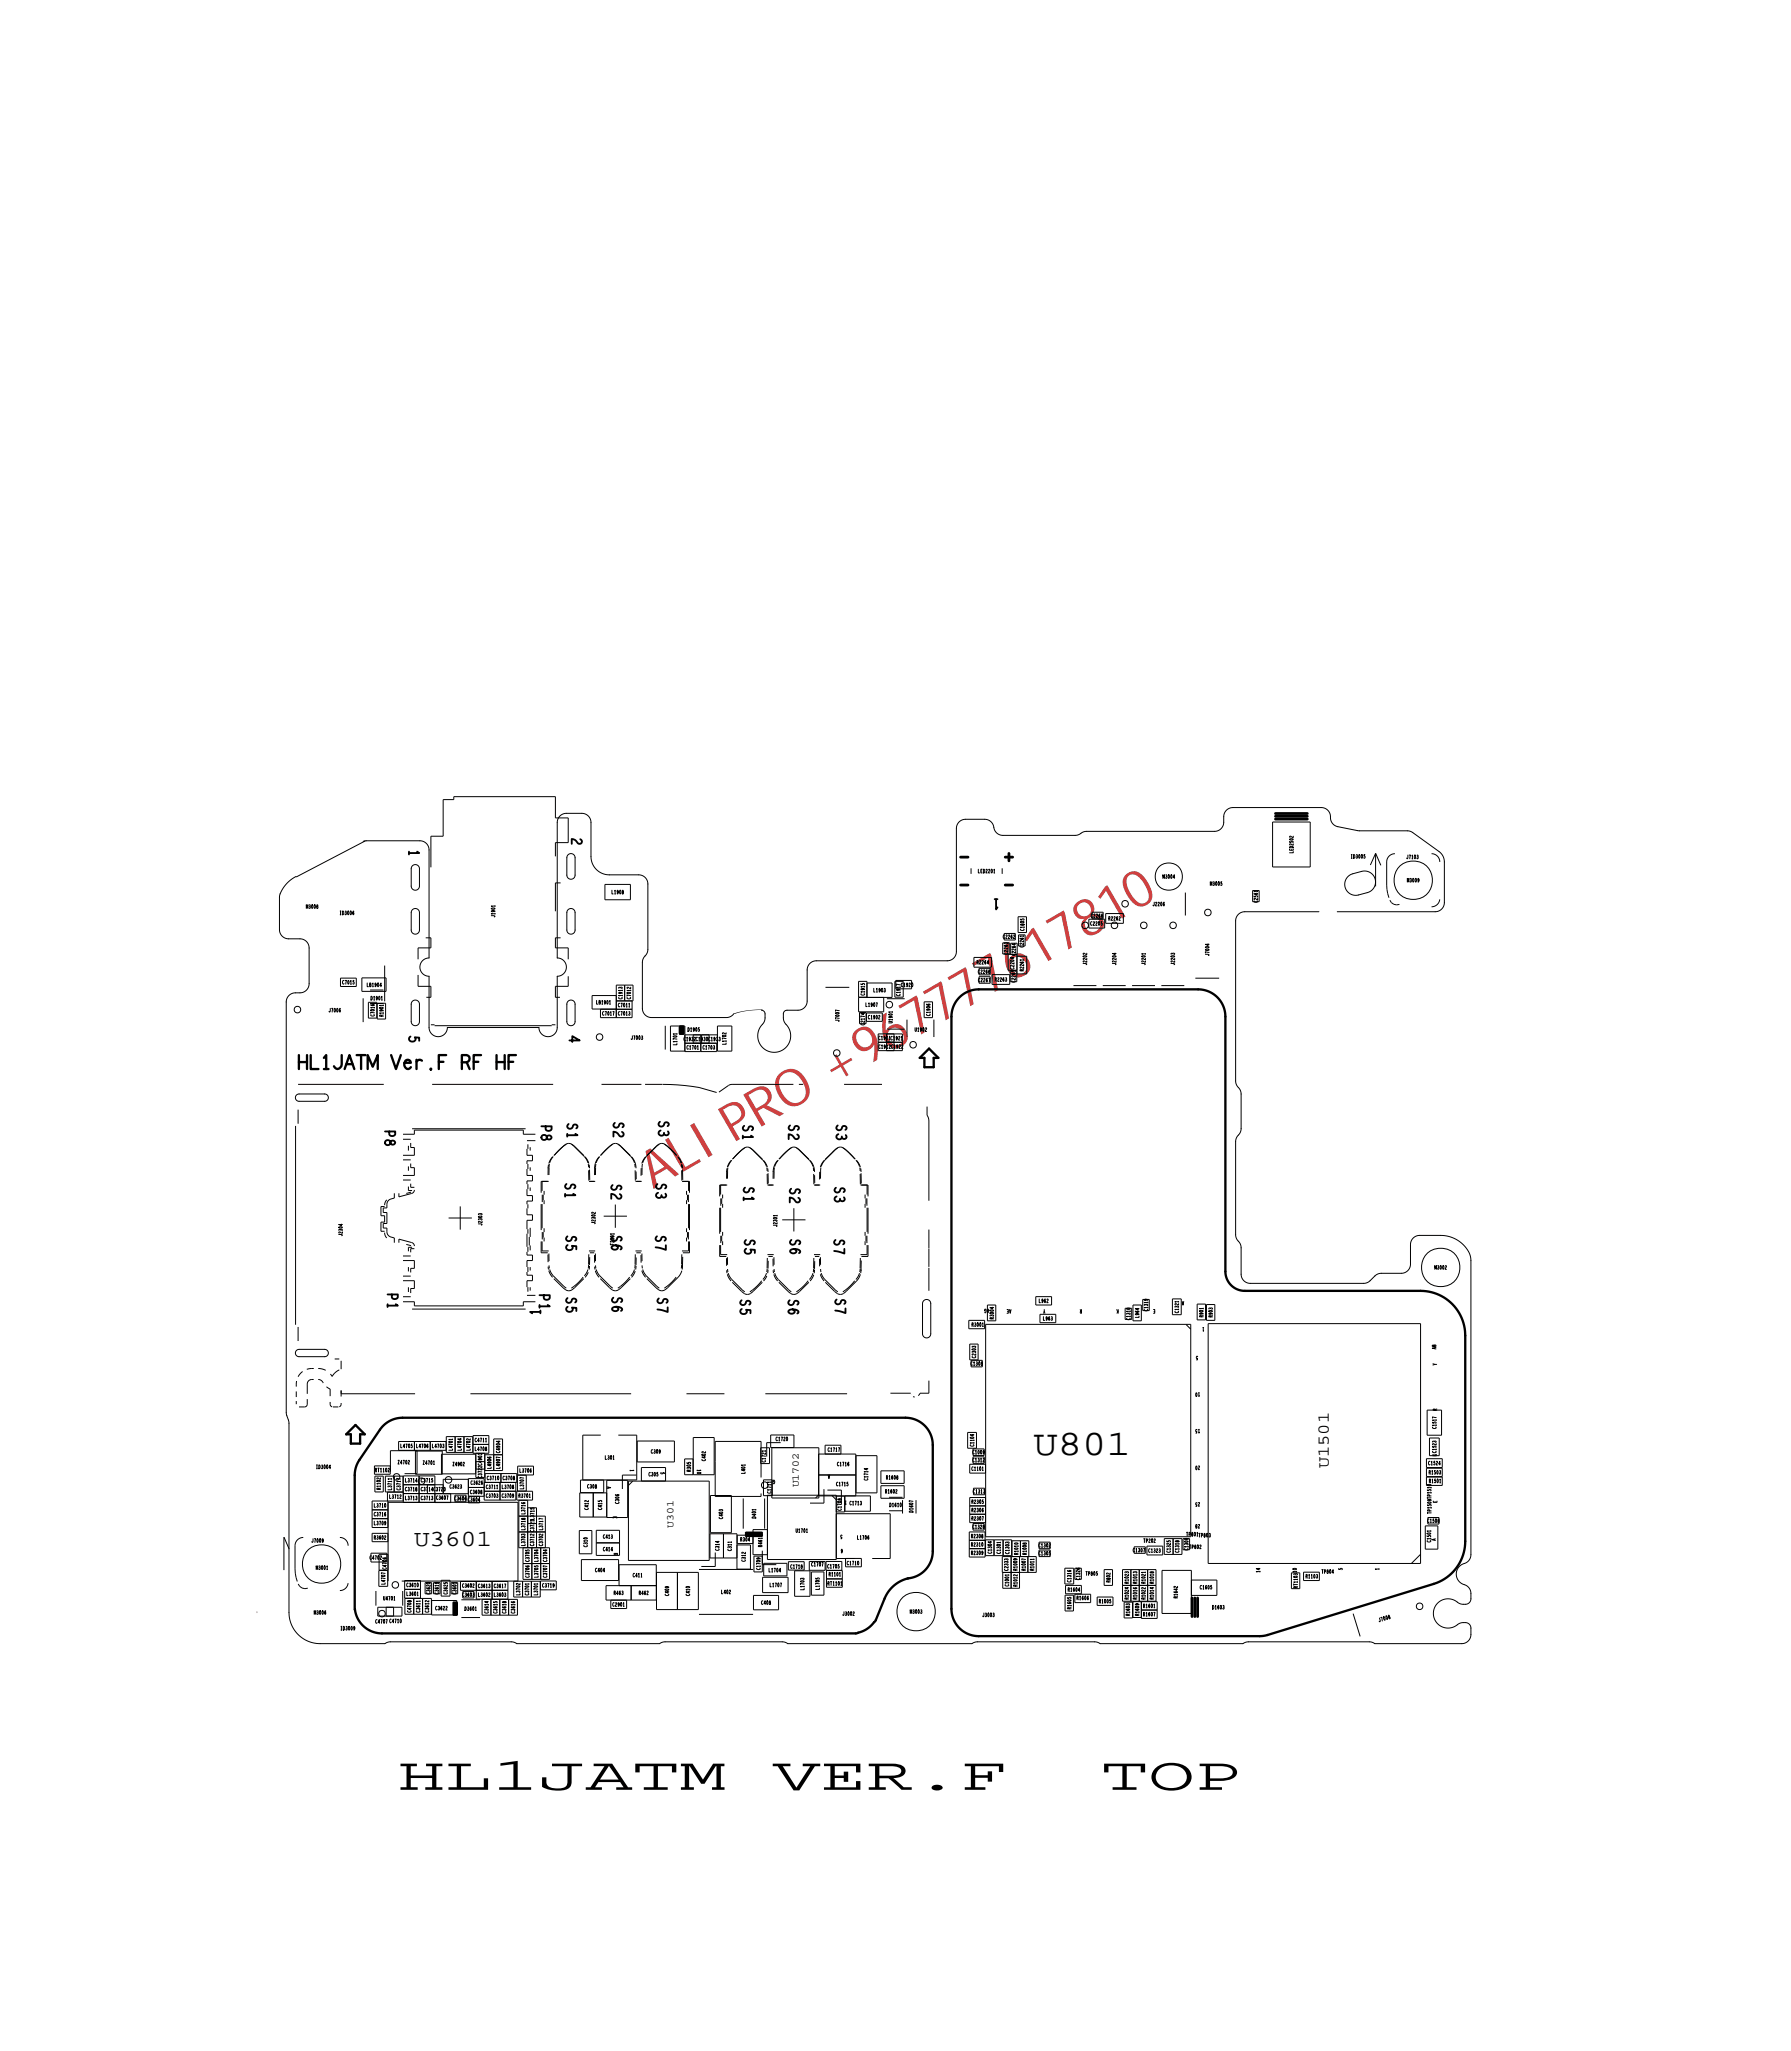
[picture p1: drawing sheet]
<svg xmlns="http://www.w3.org/2000/svg" width="98mm" height="112mm" viewBox="0 0 98 112" stroke-linecap="round" stroke-linejoin="round" font-family="sans-serif">
<defs><g id="words">
<text font-size="2.8" fill="#bf0000" x="35.7" y="65" transform="rotate(-30 35.7 65)">ALI PRO +967777617810</text>
<g font-size="2.5">
<text x="21.7" y="97.8">HL1JATM</text>
<text x="42.2" y="97.8">VER.F</text>
<text x="60.1" y="97.8">TOP</text>
</g>
<text font-size="2" x="56.5" y="79.5">U801</text>
<text font-size="1.3" x="22.6" y="84.5">U3601</text>
<text font-size=".9" x="72.6" y="80.2" transform="rotate(-90 72.6 80.2)">U1501</text>
<g font-size=".8">
<text x="21.3" y="58.4">Ver.F</text>
<text x="25.2" y="58.4">RF</text>
<text x="27.1" y="58.4">HF</text>
</g>
<g font-size=".6">
<text x="22.3" y="46.4" transform="rotate(90 22.3 46.4)">1</text>
<text x="54.6" y="49.1" transform="rotate(-180 54.6 49.1)">1</text>
<text x="29.5" y="71.9" transform="rotate(-90 29.5 71.9)">1</text>
<text x="33.4" y="67.5" transform="rotate(90 33.4 67.5)">S6</text>
<text x="36.8" y="83.5" transform="rotate(-90 36.8 83.5)">U301</text>
<text x="43.6" y="81.2" transform="rotate(-90 43.6 81.2)">U1702</text>
</g>
<g font-size=".2">
<text x="20.9" y="55.5" transform="rotate(-90 20.9 55.5)">R1901</text>
<text x="34" y="54.6" transform="rotate(-90 34 54.6)">C1913</text>
<text x="48" y="56.8">C1911C1921</text>
<text x="33.5" y="68" transform="rotate(-90 33.5 68)">F2301</text>
<text x="55.2" y="71.5" transform="rotate(-180 55.2 71.5)">AE</text>
<text x="59.1" y="71.5" transform="rotate(-180 59.1 71.5)">R</text>
<text x="61.1" y="71.5" transform="rotate(-180 61.1 71.5)">K</text>
<text x="62.7" y="71.6" transform="rotate(-90 62.7 71.6)">C1319</text>
<text x="63.1" y="71.5" transform="rotate(-180 63.1 71.5)">E</text>
<text x="64.4" y="71.7" transform="rotate(-90 64.4 71.7)">C1321</text>
<text x="64.7" y="71.1" transform="rotate(-180 64.7 71.1)">A</text>
<text x="53.1" y="72.5">R3001</text>
<text x="61.7" y="72.1" transform="rotate(-90 61.7 72.1)">C1310</text>
<text x="65.8" y="72.5" transform="rotate(-180 65.8 72.5)">1</text>
<text x="78.5" y="77.1" transform="rotate(-90 78.5 77.1)">R</text>
<text x="20.8" y="81.4" transform="rotate(-90 20.8 81.4)">R1102</text>
<text x="21.4" y="81.4" transform="rotate(-90 21.4 81.4)">L3711</text>
<text x="22.1" y="81.9">L3713</text>
<text x="23" y="81.9">C3713</text>
<text x="26.5" y="81.3">C3711</text>
<text x="28.3" y="81.8">R3701</text>
<text x="33.1" y="81.2" transform="rotate(90 33.1 81.2)">A</text>
<text x="33.5" y="82.8" transform="rotate(90 33.5 82.8)">E</text>
<text x="34.4" y="80.3" transform="rotate(90 34.4 80.3)">1</text>
<text x="42.1" y="81.6" transform="rotate(-90 42.1 81.6)">C1711</text>
<text x="46.2" y="82" transform="rotate(-180 46.2 82)">1</text>
<text x="46.4" y="82.2">C1713</text>
<text x="53" y="80.3">C1101</text>
<text x="53.1" y="79.9">C1312</text>
<text x="53.1" y="81.6">C1313</text>
<text x="78" y="80.5">R1503</text>
<text x="78" y="81">R1501</text>
<text x="78.2" y="82.7" transform="rotate(-90 78.2 82.7)">TP1509TP1510</text>
<text x="78.5" y="79.5" transform="rotate(-90 78.5 79.5)">K C1523</text>
<text x="78.5" y="82.1" transform="rotate(-90 78.5 82.1)">E</text>
<text x="20.5" y="88.7">C4707 C4710</text>
<text x="22.9" y="88.1" transform="rotate(-90 22.9 88.1)">C3611</text>
<text x="26.1" y="86.7">C3613</text>
<text x="29.2" y="84.5" transform="rotate(-90 29.2 84.5)">C3712 C3721L3715</text>
<text x="33.5" y="84.8" transform="rotate(90 33.5 84.8)">K</text>
<text x="40" y="84.7" transform="rotate(-90 40 84.7)">C311</text>
<text x="45.2" y="86.6">RT1101</text>
<text x="45.3" y="86.1">R1101</text>
<text x="53" y="84.5">R2310</text>
<text x="54.6" y="84.9" transform="rotate(-90 54.6 84.9)">C1301</text>
<text x="55.1" y="85.8" transform="rotate(-90 55.1 85.8)">C2333</text>
<text x="55.1" y="84.9" transform="rotate(-90 55.1 84.9)">C1303</text>
<text x="55.6" y="86.7" transform="rotate(-90 55.6 86.7)">R1012</text>
<text x="55.6" y="84.9" transform="rotate(-90 55.6 84.9)">R1010</text>
<text x="56.5" y="85.8" transform="rotate(-90 56.5 85.8)">R1011</text>
<text x="58.5" y="86.4" transform="rotate(-90 58.5 86.4)">C1316</text>
<text x="61.6" y="86.5" transform="rotate(-90 61.6 86.5)">R1023</text>
<text x="61.7" y="88.3" transform="rotate(-90 61.7 88.3)">R1603</text>
<text x="62.1" y="87.4" transform="rotate(-90 62.1 87.4)">R1016</text>
<text x="62.1" y="86.5" transform="rotate(-90 62.1 86.5)">R1013</text>
<text x="62.4" y="87.8">R1601</text>
<text x="62.5" y="86.5" transform="rotate(-90 62.5 86.5)">R1021</text>
<text x="62.7" y="84.8">C1323</text>
<text x="63" y="87.4" transform="rotate(-90 63 87.4)">R1014</text>
<text x="63" y="86.5" transform="rotate(-90 63 86.5)">R1018</text>
<text x="64.4" y="84.8" transform="rotate(-90 64.4 84.8)">C1318</text>
<text x="70.9" y="86.8" transform="rotate(-90 70.9 86.8)">RT1103</text>
<text x="71.3" y="86.2">R1103</text>
<text x="75.3" y="88.6" transform="rotate(-17 75.3 88.6)">J7008</text>
<text x="75.3" y="85.8" transform="rotate(-90 75.3 85.8)">1</text>
<text x="78.4" y="84.2" transform="rotate(-90 78.4 84.2)">A</text>
</g>
</g></defs>
<g fill="none" stroke="#000" stroke-width=".05">
<path d="M16.1 55.1l.1-.1 .2 .1v.1l-.2 .1-.1-.1zM16.2 47.9a1.65 1.65 0 0 0-.9 1.1v2l.3 .3h1l.2 .2 .1 .3-.1 2.1-.2 .3-.7 .1-.3 .4v22.5l.2 .5v10.5a1.7 1.7 0 0 0 1.7 1.6h3.5l.3-.1h6.6l.3 .1h7.8l.3-.1h6.4l.3 .1h10.1l.3-.1h6.4l.3 .1h7.8l.3-.1h6.6l.3 .1 5-.1 .2-.3v-.6l-.2-.2-.5 .1a.82 .82 0 0 1-1.2-.1 .82 .82 0 0 1 .2-1.2 .82 .82 0 0 1 1.2 .2h.4l.1-.3v-.5l-.6-.4-.2-.4 .2-.4 .5-.3 .1-.3v-16.2a1.64 1.64 0 0 0-1.6-1.3h-1.2l-.2 .1-.3 .3v1.2l-.1 .3-.3 .1-1.3 .1-.7 .5h-6.3l-.3-.1-.2-.2v-1.7l-.3-.7v-5.1l.3-.7v-1.9l-.3-.7v-8.8l.2-.3 .2-.1h4.1M16.2 59.8h1.6l.1 .2-.1 .2h-1.5l-.2-.2zM16.3 59.2h4.7M16.7 49.6v-.2l.1 .2v-.2v.2M16.9 49.4v.2M17 49.4l.1 .2zM17.2 49.4v.2zM17.3 49.4v.2zM18 55.1v.1M18.1 55.1h.1l-.1 .2M18.3 55.1v.2z"/>
<path d="M18.4 55.1v.2zM18.6 50h.1M18.6 49.8h.1M18.6 55.1v.2v-.1h-.1M18.6 53.4h.9v.5h-.9zM18.6 49.8v.2M18.7 49.8h.1l-.1 .2zM18.8 53.6l-.1 .1h.1M18.9 49.8v.1M18.9 53.6v.2M18.9 49.9h-.1M19 49.8v.2z"/>
<path d="M19 53.6v.2zM19.1 49.8l.1 .2zM19.1 53.6l.1 .2M19.1 53.8h.1M19.3 49.8v.2v-.1M19.3 53.6v.1M19.8 53.4h1.3v.8h-1.3zM19.8 54.5v1.3M19.8 46l3.2-.1 .2 .1 .2 .3v6l-.3 .2-.2 .3 .2 .4 .3 .1v2.9l.2 .3 .3 .1 .4-.1 .1-.4h5l.1 .3 .2 .2h.3l.3-.1 .1-.3v-2.9l.4-.1 .1-.4-.1-.3-.4-.2v-7.4l.2-.4 .3-.1h.9l.4 .2 .1 .3v1.9a1 1 0 0 0 1 1h1.7l.2 .1 .2 .3v3.7l-.3 .7v2.5l.1 .3 .4 .2 4.3-.1a2.6 2.6 0 0 1 1.7-.3M19.9 45.9l-3.7 2M20.1 53.7v.2M20.1 54.7h.5v.9h-.5z"/>
<path d="M20.2 53.8v.1v-.2v.1M20.2 54.1h.7M20.3 55.2h.1zM20.3 54.4v.1v.1zM20.3 54.9h.1h-.1h.1M20.3 53.7l.1 .2M20.3 53.9h.1M20.4 54.5l.1 .1M20.4 55.4v.1l-.1-.1M20.4 55l-.1 .1M20.4 55.3h-.2v.1M20.5 53.8v-.1v.2"/>
<path d="M20.6 54.8v.9h.5v-.9h-.9M20.6 54.5v-.1l-.1 .2M20.6 53.7v.2zM20.7 54.4v.2zM20.7 55l.2 .1zM20.8 55.2h.1h-.2h.2M20.8 53.8h-.1l.1-.1v.2M20.8 54.5l.1 .1M20.8 55.5h-.1h.2M20.9 54.9h-.1M20.9 55.3l-.1 .1M21 52.7v2"/>
<path d="M22.5 47.3l.3-.1 .1 .2v1l-.2 .2h-.2v-.2zM22.5 49.7l.3-.1 .1 .2v1l-.2 .2h-.2v-.2zM22.5 54.7l.3-.1 .1 .2v1l-.2 .2h-.2v-.2zM22.8 53.3v.6h.7v.6h-.2M23.2 51.2h.3v.6h-.7v.6M23.5 56h.2M23.6 59.2h6.6M23.7 56h6.4M26.8 50l.2 .1M26.8 49.6h.2zM26.9 49.7l.1 .1h-.2h.2M27 49.5h-.1"/>
<path d="M27 49.9h-.1M30.1 56h.2M30.3 46.8v-.8h.7v-1.3h-.7v-1.2h-5.5v.2h-.6v2h-.7v1.7M30.6 48.2h-.3v1.6M30.6 51.2h-.3v.6h.7v.6M31 46.7l.3-.1 .1 .2v1l-.2 .2h-.2v-.2zM31 54.7l.3-.1 .1 .2v1l-.2 .2h-.2v-.2zM31 49.7l.3-.1 .1 .2v1l-.2 .2h-.2v-.2zM31 53.3v.6h-.7v.6h.3M32.6 54.6v.3M32.6 56.6l.1-.1 .2 .1v.1l-.2 .1-.1-.1zM32.7 54.7l.1 .2-.1-.3 .1 .1"/>
<path d="M32.9 59.2h2.1M32.9 54.7v.2M33 55.3l-.1 .1h.1M33 48.3h1.4v.8h-1.4zM33.1 55.3v.2M33.1 54.7l-.1 .1v-.1v.1M33.2 54.7v.2zM33.2 55.3v.2zM33.3 54.7v.2M33.3 55.5h.1M33.3 55.3l.1 .2M33.4 48.6v.2h.1"/>
<path d="M33.5 55.3v.2M33.6 48.7v.1M33.7 54.7h.9v-.9h-.9v1.8M33.7 54.4h-1.4v.7h1.4M33.8 48.7l-.1 .1v-.2v.2M33.8 55.3v.1h.1M33.8 54.8v.1l.1 .1M33.9 48.6v.2zM33.9 54.2v.1h-.1h.2M33.9 53.9l-.1 .1M33.9 55.3h.1l-.1 .2M33.9 54.8h.1l-.1 .2"/>
<path d="M34 54.5l-.1 .1-.1-.1M34 54.1h-.2M34 54.4h-.2M34 48.6v.2zM34.1 55.3v.2zM34.1 54.8v.2zM34.1 53.8v.9M34.2 55.3v.2M34.2 54.8v.2M34.2 55h.1M34.2 55.5h.1M34.2 54.2h.2z"/>
<path d="M34.3 55.3l.1 .1M34.3 54.8v.2M34.4 55.4h-.1M34.4 54.5v.1l-.1-.1M34.4 54.1h-.1M34.4 54.4l-.2-.1v.1M34.4 53.9v.1l-.1-.1v.1M34.5 54.7v.9h-1.7v-.5h1.7M34.5 56.6v.1M34.6 56.6h.1l-.1 .2M34.8 56.6v.2zM34.9 56.6v.2z"/>
<path d="M35 56.6l.1 .1h-.1M35.2 59.2h1M36.2 59.2l1.6 .1 1.3 .4M36.3 56v1.3M36.8 56.6h.2zM37 57v.1h-.2M37 56.5h-.2M37 56.8l-.2-.1v.1M37 56.9h-.2M37.4 56.5h1.8M37.4 57h1.8M37.4 56.7l-.1 .1h.1"/>
<path d="M37.5 56.9h.1M37.5 56.7v.2M37.6 56.1v.1v.1zM37.6 57.1l-.1 .1 .1 .1M37.7 57.2v.1M37.7 56.7v.1v-.1l-.1 .1M37.7 56.2l.1 .1M37.8 56.7h.1M37.8 57.1h.1l-.1 .2M37.8 56.7v.1M37.9 56.5v.5M37.9 56.7h.1l-.1 .2h.1"/>
<path d="M37.9 56.2v.1v-.2v.2M38 57.1v.2zM38 56.1v.2zM38.1 56.7l-.1 .1h.1M38.1 57.2v.1M38.2 56.9h.1M38.2 56.7v.2M38.2 56.1v.2h-.1M38.3 56.5v.9M38.3 56.5v.5M38.4 56.7l-.1 .1v-.1v.1M38.4 56.7h.1"/>
<path d="M38.5 56.7v.1h-.1M38.5 57.1l-.1 .1 .1 .1M38.6 57.2v.1M38.6 56.7v.2zM38.7 57.1v.2M38.7 56.5v.5M38.8 56.7l-.1 .1h.1M38.8 57.1l.1 .2zM38.9 56.9h.1M38.9 56.7v.2M39 57.1v.2M39.1 56.7l-.1 .1v-.1v.1"/>
<path d="M39.1 56.7h.1M39.1 57v.4h-1.7v-1.4h-.8v1.4h.8M39.2 56.7v.1h-.1M39.2 56h.8v1.4h-.8zM39.3 56.7v.1M39.5 56.6h.2zM39.7 56.4v.1l-.2-.1v.1M39.7 56.7h-.2v.1M39.7 56.8l-.2 .1M39.7 57h-.2M43.3 59.2h-3.3l-.7 .5M43.6 59.2h.3"/>
<path d="M45.1 53.9h1.3M45.5 57.4l.2-.1 .2 .1v.2l-.2 .1-.2-.1zM45.6 55.7l.2 .1M45.6 55.3h.2zM45.6 55.5h.2zM45.8 55.2h-.2M45.8 55.6h-.2v.1M46.1 59.2h2.1M47 53.7h.2v.1M47.1 54l-.1 .1h.2M47.2 55.3v.1h-.2h.2M47.2 55.9l-.1 .1-.1-.1"/>
<path d="M47.2 54.3l-.1 .1-.1-.1M47.2 55.8h-.1h-.1M47.2 55.5h-.2v.1M47.2 55.7h-.1M47.2 53.9h-.1M47.2 54.2h-.1M47.2 54.2h.1M47.3 54.8v.2h.1M47.3 55.3v.6h-.4v-.6h1.3v.5h-.9M47.3 53.7h1.4v.8h-1.8M47.4 54.8l.1 .2M47.4 55h.1"/>
<path d="M47.5 55.5l-.1 .1h.1M47.6 55.5v.2M47.6 54.9v-.1v.2M47.7 54v.2h.1M47.7 54.8v.2zM47.8 55.5l-.1 .1v-.1v.1M47.8 54.8h.1v.2M47.9 55.5v.2zM47.9 54v.2M48 56.5h1.3v.9h-1.3zM48 56.9h1.3M48 55.5h.1l-.1 .2h.1"/>
<path d="M48.1 56.6l-.1 .1 .1 .1M48.1 54.1h-.1v-.1v.2M48.1 57.1l-.1 .1h.1M48.1 56.6l.1 .2M48.2 57.1v.2M48.2 57.3h.1M48.2 54v.2zM48.3 54.5v.8h-1.4v-1.7h.4v.9M48.3 54v.1M48.3 54.1v.1v-.1M48.3 56.7v-.1v.2M48.3 57.1v.1v-.1v.1"/>
<path d="M48.4 54.8l.2-.1 .1 .1v.2l-.1 .1-.2-.1zM48.4 56.5v.9M48.4 56.6v.2M48.4 57.1l.1 .2M48.4 57.3h.1M48.4 54.6h1M48.5 56.2h.9M48.5 55.8h.2l-.2 .1M48.5 55.4h.2zM48.6 57.1v.2M48.6 56.6v.2M48.6 55.5l.1 .1h-.2h.2"/>
<path d="M48.7 55.3h-.1M48.7 55.7h-.1M48.8 57.1l-.1 .1h.1M48.8 56.5v.9M48.8 57.1v.2M48.9 53.6h.4v.9h-.4zM48.9 53.6h.9v.4h-.9zM49 57.1v.1v-.1v.1M49 54l.1 .1h-.1h.1M49.1 57.1h.1l-.1 .2h.1M49.1 54.3v.1l-.1-.1M49.2 53.8h-.2"/>
<path d="M49.2 53.9h-.2M49.2 54.2h-.2M49.2 54.2h.1M49.2 57.1h.1l-.1 .2h.1M49.3 53.7l-.1 .1 .1 .1M49.4 53.7v.2M49.5 55.7v.9M49.6 53.8h-.1v-.1v.2M49.6 53.7h.1l-.1 .2h.1M49.7 57l.2-.1 .1 .1v.2h-.1h-.2zM49.8 53.7v.2zM50 56.1v.2v-.2"/>
<path d="M50.1 56.2v.1M50.3 56.2v.1v-.2v.2M50.4 56.1v.2zM50.5 54.7h.4v.9h-.4zM50.5 56.2h.1l-.1 .1h.1M50.6 55h.2zM50.6 54.8l.2 .1h-.1M50.7 55.1v.1h-.1h.2M50.8 55.4l-.1 .1-.1-.1M50.8 55.3h-.2M50.8 55.3h.1M51 55.7v.9"/>
<path d="M53 47.4v.3M53.2 52.3h1v.5h-1zM53.4 52.6v-.1v.2M53.4 52.6v.1M53.4 47.5v.2h.1M53.5 52.9h.6v.4h-.6zM53.5 53.4h.6v.3h-.6zM53.5 52.5h.1l-.1 .2h.1M53.5 53l-.1 .1h.1M53.5 53.5h-.1l.1 .1M53.6 47.6h.1M53.6 53v.2"/>
<path d="M53.6 53.5h.1l-.1 .1h.1M53.6 47.5v.2M53.6 52.5h.1l-.1 .2h.1M53.7 47.5h.1l-.1 .2zM53.7 53h.1l-.1 .2h.1M53.7 53.5h.1l-.1 .1h.1M53.8 52.5v.2v-.1M53.9 47.5l-.1 .2h.1M53.9 53v.2v-.1M53.9 53.5v.1v-.1v.1M54 47.5h.1l-.1 .2h.1M54 52.6h-.1l.1-.1v.2"/>
<path d="M54 53.4h.1l-.1 .2M54 53v.2zM54.1 47.5l.1 .2zM54.2 53.2h.9v.6h-.9zM54.3 47.7h.1M54.3 47.5v.2M54.3 53.5l.1-.1-.1 .2M54.4 53.5v.1M54.5 53.4h.1l-.1 .2h.1M54.6 53.4h.1l-.1 .2h.1M54.7 47.4v.3M54.8 51.5h.3v.6h-.3z"/>
<path d="M54.8 53.4v.2v-.1M54.8 51h.7v.3h-.7zM54.9 51.6l.1 .1-.1-.1 .1 .1M54.9 51.1l-.1 .1h.1M54.9 53.4l.1 .1M54.9 51.5h.1v.1M54.9 51.5v.1M54.9 51.1h.1l-.1 .2h.1M54.9 53.5l.1 .1h-.1M55 52v.1l-.1-.1M55 51.8h-.1M55 51.9v.1l-.1-.1v.1"/>
<path d="M55.1 51.1v.2M55.2 52.5h.2zM55.2 52.1v-.6h.4v.6h-.5v.9h.4M55.2 53h.2v.1M55.3 53.2h.2h-.2h.1M55.3 51.1v.2v-.1h-.1M55.3 51.7h.2h-.1v.1M55.3 52.3v.1l-.1-.1h.2M55.3 52.9h-.1M55.4 51.1v.2M55.4 52.6v.1l-.2-.1v.1M55.4 52.7v.1l-.2-.1v.1"/>
<path d="M55.4 51.5v.1h-.1h.2M55.4 53.6v.1l-.1-.1M55.4 52.1v.1l-.1-.1M55.5 53.3v.1l-.2-.1v.1M55.5 53.4v.1l-.2-.1v.1M55.5 51.8v.1l-.2-.1v.1M55.5 52h-.2M55.5 52.2h.6v1h-.6M55.5 52.1v1.5h-.3v-.6M55.6 50.1h.5v.8h-.5zM55.6 51.1h.4v.6h-.4zM55.7 51.2l.2 .1h-.1"/>
<path d="M55.7 52.5l.2 .1h-.1M55.7 50.2h.2v.1M55.7 50.4h.2zM55.7 50.5h.2zM55.8 53h-.1h.2M55.9 51.7h-.1h-.1M55.9 50.7l-.1 .1-.1-.1M55.9 51.2h-.2M55.9 51.4h-.2M55.9 51.5v.1l-.2-.1v.1M55.9 52.4l-.2 .1M55.9 52.4v.1"/>
<path d="M55.9 52.7v.1l-.2-.1M55.9 52.8v.1l-.2-.1v.1M55.9 53h-.1M55.9 50.7h-.1M58.6 53.8h1.3M59.1 50.5l.2-.1 .1 .1v.1l-.1 .1-.2-.1zM59.2 52.6l.1 .1M59.2 52.2h.2zM59.4 52.1h-.2M59.4 52.3v.1l-.2-.1v.1M59.4 52.5v.1l-.2-.1v.1M59.5 50.2h.8v.5h-.8z"/>
<path d="M59.6 49.8h.6v.4h-.6zM59.6 50.4v.1M59.7 49.9l-.1 .1 .1 .1M59.7 50.4h.1l-.1 .1h.1M59.7 50h.1l-.1 .1h.1M59.8 50.4h.1l-.1 .1h.1M59.9 50v.1M60 50.4v.1zM60.1 49.9l-.1 .2 .1-.1h-.1M60.2 50.3v.2h-.1M60.2 49.9v.2v-.1M60.2 53.8h1.3"/>
<path d="M60.4 49.9h1v.5h-1zM60.6 50.2v-.1v.2M60.6 50.2v.1M60.7 50.1h.1l-.1 .2h.1M60.7 50.5l.2-.1 .1 .1v.1l-.1 .1-.2-.1zM60.8 52.6l.1 .1M60.8 52.2h.2zM60.8 50.1h.1l-.1 .2h.1M60.9 52.1h-.1h.2M61 52.3v.1l-.2-.1v.1M61 52.5v.1l-.2-.1v.1M61 50.1v.2v-.1"/>
<path d="M61.1 50.1h.1l-.1 .2h.1M61.3 49.3l.1-.1 .2 .1v.2h-.2h-.1zM61.8 53.8h1.3M62.3 50.5l.2-.1 .1 .1v.1l-.1 .1-.2-.1zM62.4 52.6l.1 .1M62.4 52.2h.2zM62.6 52.3v.1l-.2-.1v.1M62.6 52.5v.1l-.2-.1v.1M62.6 52.1h-.2M63 49.3v.1M63.1 49.3h.1l-.1 .2h.1M63.3 49.3l-.1 .2h.1"/>
<path d="M63.4 49.3v.2zM63.4 53.8h1.3M63.5 48v-.2l.1 .1v-.1v.2M63.6 49.3v.2v-.1h-.1M63.7 47.8v.1M63.7 47.9v.1v-.1M63.8 47.8v.2zM63.9 50.5l.2-.1 .1 .1v.1l-.1 .1-.2-.1zM64 52.6l.1 .1M64 52.2h.2zM64 47.8v.2zM64 52.1h.1"/>
<path d="M64.2 52.3v.1l-.2-.1v.1M64.2 52.5v.1l-.2-.1v.1M64.2 47.9h-.1v-.1v.2M64.7 48.8v1.2M65.3 53.4h1.3M65.8 49.8l.2-.1 .1 .1v.1l-.1 .1-.2-.1zM65.8 52.1l.2 .1M65.8 51.7h.2zM65.8 51.9h.2zM66 51.6h-.2h.2M66 52h-.2v.1M66.1 48.4v-.2v.1l.1-.1v.2"/>
<path d="M66.3 48.2v.1M66.3 48.3h-.1M66.4 48.2v.2zM66.5 48.2l.1 .2zM66.7 48.2v.1M68.4 48.6h.4v.7h-.4zM68.5 48.9h.2v.1M68.5 48.8h.2h-.1v.1M68.7 49.2l-.1 .1-.1-.1M68.7 49.1h-.2M68.7 48.7h-.2M68.7 48.7h.1"/>
<path d="M69.5 44.9h2.1v2.5h-2.1zM69.7 44.4h1.7M69.7 44.6h1.7M69.7 44.7h1.7M70.4 46.4h.2M70.4 46h.2M70.4 45.8h.2zM70.4 46.3h.2zM70.5 46.4h.1M70.6 46.5v.1h-.2M70.6 45.7h-.1M70.6 46.1v.1l-.1-.1v.1"/>
<path d="M73 49.8l5.6-.1 .2-.1 .1-.3v-2.3l-.1-.3-.2-.2-1.6-1.1h-2.8l-1.2-.3-.3-.2-.1-.6-.4-.2h-5l-.3 .3-.2 .8-.4 .2h-7l-.6 .2h-4l-.3-.1-.2-.5-.2-.2h-1.4l-.2 .1-.2 .3v6.8l-.1 .3-.4 .2h-7.3l-.2 .1-.1 .3-.1 2-.3 .3h-.8l-.1 .4 .1 .3a.91 .91 0 0 1 0 1.3 .91 .91 0 0 1-1.4-.1 .91 .91 0 0 1 .2-1.3l.1-.5-.2-.1M73.6 47.9l.8-.3h.3l.4 .3v.5l-.3 .3-.7 .2h-.3l-.2-.2-.1-.3v-.3zM73.8 46.7v.2M73.9 46.7h.1v.2zM74.1 46.7v.1M74.2 46.7v.2zM74.4 46.7v.2zM74.5 46.7v.2M75.1 46.6v1.8M75.1 46.6l-.3 .6M75.1 46.6l.3 .7M75.9 49.2a.4 .4 0 0 0 .5 .2"/>
<path d="M76.2 46.6l-.3 .1-.2 .3v1.3l.2 .7M76.9 48.2v-.2v.1v-.1v.2M76.9 46.7l-.1 .2M77 46.7v.2M77 48l.1 .1M77 48.1l.1 .1-.1-.1M77.1 46.7l.1 .2M77.2 48v.2zM77.3 46.7v.2zM77.3 48v.2zM77.4 46.7v.1M77.4 46.8v.1"/>
<path d="M77.5 48.1l-.1-.1v.2M78.2 46.6l.3 .2 .1 .3M78.6 49.1l-.1 .3-.3 .1M16.1 61.5v10.9M16.2 76v.3M16.2 76.5v.2M16.2 73.8l1.6-.1 .1 .2-.1 .2h-1.5l-.2-.1zM16.2 75.4v.3M16.3 60.6v.8M16.3 72.5v.8M16.5 74.9l-.2 .3M16.8 76.4l-.1 .4-.4 .1"/>
<path d="M17.1 75.4h-.2l-.1 .1v.6M17.1 74.8h-.3M17.4 75.4l.3 .1M17.4 74.8l.4 .1M17.8 75.7l.2 .2v.4M18 76.6l.1 .2M18.2 76.9h.3M18.3 74.2h.2M18.5 67.4l.2 .1M18.5 67h.2zM18.5 74.8l-.4 .4-.1-.1M18.6 67.2h-.1"/>
<path d="M18.6 67.2h.1M18.6 76.6l-.1 .2M18.6 76.1h4.1M18.6 74.3v.5M18.6 76v.3M18.6 66.9h-.1h.2M18.7 67.3v.1l-.2-.1v.1M21 67.3l.1 .3M21 65.9h-.2v.5h.2v.4h-.2v.5h.2M21.1 65.5l-.1 .3M21.5 65.2v.2l-.3 .2-.1 .4h-.2v.2h.2v.6h-.2v.3h.2l.1 .3 .3 .2v.3M21.7 79.8h.1l-.1 .2h.1"/>
<path d="M21.8 67.9v-.2l.7 .2 .1 .2M21.9 78.9v.2h.1M22 79.9h-.1v-.1v.2M22 68.9h.6v.4h-.2v.2M22 70h.6v.4h-.2v.2M22 71.1h.6v.2h6v-.2h.6M22 64.5h.4M22 63.4h.4M22 62.2h.4M22 70.8h.4M22 69.7h.4M22 68.6h.4"/>
<path d="M22 62h.6v-.3h6v.3h.6M22 79.8h.1l-.1 .2M22.1 79h-.1l.1-.1v.2M22.2 78.9v.2M22.2 79.8v.2zM22.2 68h.2M22.3 79.8h.1l-.1 .2h.1M22.3 62.6v.2M22.3 63.7v.2M22.3 64.8v.2h.2M22.3 69.2v.2M22.3 70.3v.3"/>
<path d="M22.3 78.9v.2zM22.4 62.4v.3h.2v.4h-.6M22.4 63.6v.2h.2v.4h-.6M22.4 64.7v.2h.2M22.4 65.1l-.2 .1M22.5 68.1h-.2v.2M22.5 71.5h6.2M22.5 61.7h6.2M22.5 78.9v.2h-.1M22.6 65l-.1 .2-.7 .2v-.2M22.6 68.2h-.2v.2M22.6 78.7v.5"/>
<path d="M22.8 78.9v.2M22.8 79.2v1.3h-.7M23 79h-.1v-.1v.2M23 78.9h.1v.2M23.1 79.8h.1l-.1 .2h.1M23.2 78.9v.2zM23.3 79.9h-.1l.1-.1v.2M23.4 78.9l-.1 .2 .1-.1h-.1M23.4 79.8h.1l-.1 .2M23.5 78.7v.5M23.5 79.8l.1 .2zM23.6 78.9v.2h.1"/>
<path d="M23.7 79.8v.2M23.7 80h.1M23.8 79h-.1l.1-.1v.2M23.9 78.9h.1l-.1 .2M24.1 78.9v.2zM24.2 78.9v.1M24.4 79.2h-3.1v1.2M24.4 78.7h-2.6v.5M24.5 66.5h1.3M24.5 78.8h.2zM24.7 79v.1l-.2-.1h.2M24.7 79.1v.1h-.2"/>
<path d="M24.7 78.6h-.1M24.7 78.9h-.2M24.7 78.6h.1M24.7 79.9h.1l-.1 .2h.1M24.9 78.5v.8M25 78.8h.2zM25.1 79.9l-.1 .1v-.1v.1M25.1 65.9v1.3M25.1 78.6v.1l-.1-.1h.2M25.1 79v.1l-.1-.1h.2M25.2 79.9v.2zM25.2 78.9h-.2"/>
<path d="M25.2 79.1v.1h-.2M25.3 79.9h.1l-.1 .2h.1M25.3 78.5v.8M25.5 78.8h.2zM25.6 79v.1l-.1-.1h.2M25.7 79.1v.1h-.2M25.7 78.9h-.2M25.7 78.6v.1l-.2-.1v.1M25.7 76.1h8.8M25.8 78.5h-1.4v.8h1.4M25.8 78.4h.9v1h-.9zM25.8 78.9h.9"/>
<path d="M26 79v.2M26 79.4h-1.9v1.1M26 79.4v1.3h.5v-1.3M26 79.8h.5M26 78.6l-.1 .1h.1M26.1 79.6h.2zM26.1 66.9h.2M26.1 66.5h.2zM26.1 66.4l.2-.1v.1M26.1 66.6h.2M26.2 79.2h-.1v-.2v.2M26.2 78.7h-.1v-.1v.2"/>
<path d="M26.2 79.7h-.1h.2M26.2 79.4l-.1 .1M26.2 79.4h.1v.1M26.2 79h.1v.2M26.2 78.6h.1v.2M26.3 79.8v.1l-.2-.1h.2M26.3 80h-.1h-.1M26.3 66.7v.1l-.1-.1v.1M26.4 78.6v.2M26.4 79v.2zM26.5 78.8h.1M26.5 78.6v.2"/>
<path d="M26.5 79v.2zM26.6 79.7l.2 .1zM26.6 79.6h.2h-.1M26.7 79.9h.1h-.2h.2M26.8 80v.1l-.2-.1h.2M27.1 79.7l.2 .1zM27.1 78.9h.2zM27.2 79.9h-.1h.2M27.2 79h-.1l.2 .1M27.2 80v.1l-.1-.1h.2M27.2 78.7v.1l-.1-.1h.2M27.2 79.1v.1h-.1h.2"/>
<path d="M27.3 79.3l-.1 .1-.1-.1M27.3 79.6h-.2M27.4 79.5h-.9v.8h.9v-1.7h-.4v1.7M28.8 62.3h.4M28.8 62.8v.3h.3v.3h-.3v.2M28.8 63.9v.3h.3v.3h-.3v.2M28.8 65v.3h.3v.3h-.3v.2M28.8 66v.4h.3v.3h-.3v.4M28.8 67.4v.7M28.8 68.4v.2h.3v.3h-.3v.3M28.8 69.5v.2h.3v.3h-.3v.3M28.8 70.8h.4"/>
<path d="M28.8 62.5v.3M28.8 63.6v.3M28.8 64.7v.3M28.8 65.8v.2M28.8 67.1v.3M28.8 68.1v.3M28.8 69.2v.3M28.8 70.3v.3M28.9 67.6v.4M29 62.7v.1M29 63.8v.1M29 64.9v.1"/>
<path d="M29 67.1v.5M29 68v.3M29 69.2v.2M29 70.3v.2M29.6 67.8v.6h.3M29.6 65.8v1.4M29.6 64.5v.6M29.6 65.8v1.3M29.6 67.8v.5h.4M29.6 65.3v.4M29.6 67.3v.4M29.7 65.3v.3"/>
<path d="M29.7 67.3v.3M29.7 65.1v.2M29.7 65.6v.2M29.7 67.1v.2M29.7 67.6v.2M29.9 68.5v.4M29.9 69.2l.1 .1M29.9 63.8v.4M30 63.6l-.1 .2M30 64.5h-.4v.7M30 69.4l.2 .4M30 68.5v.4"/>
<path d="M30 69.1v.2M30 63.8v.4M30 63.6v.2M30 69.3l.2 .4 .7 .7M30.2 63.2l-.2 .4M30.2 63.2l-.2 .3M30.2 69.8l.6 .6 .3 .1M30.9 62.5l-.6 .6M31.2 62.5l.7 .7 .2 .3M31.8 69.8l-.6 .6M31.9 69.8l-.6 .6-.2 .1M31.9 63.1l-.6-.5-.2-.1-.3 .1-.6 .5"/>
<path d="M32 63.2l.2 .4M32.1 69.3l-.2 .4M32.1 63.6v.2M32.1 69.5l-.1 .3M32.1 69.1v.2M32.1 63.9l.1 .6M32.2 68.5l-.1 .6M32.2 68.3h.3M32.2 64.5h.3M32.2 63.6v.2M32.2 69.2v.1M32.2 63.9v.6"/>
<path d="M32.2 68.7v.4M32.2 68.4h.3M32.3 66.8h.2M32.3 66.4h.2zM32.4 66.5h.1v.1M32.4 66.5l-.1 .1M32.5 68.6v.4M32.5 69.2v.1M32.5 63.8v.4M32.5 69.4l.2 .4M32.5 66.2v.1l-.1-.1-.1 .1M32.5 66.6v.1l-.1-.1-.1 .1"/>
<path d="M32.5 68.5v.4M32.5 69.1v.2M32.5 63.6v.2M32.6 69.3l.2 .4 .7 .7M32.7 63.2l-.2 .3v.3M32.8 63.2l-.2 .3M32.8 69.8l.5 .6 .3 .1 .3-.1 .5-.6M32.8 78.4h-1v2.4M33 66.4h1.2M33.1 79.5v.2M33.2 79.5l.1 .2h-.1M33.4 79.5v.2z"/>
<path d="M33.5 62.5l-.7 .6M33.5 79.6v.1M33.5 79.7h.1M33.6 65.8v1.3M33.7 62.5l.8 .7 .2 .3M33.8 78.4h1v2.4h-3.1v.7M34.4 69.8l-.7 .6M34.4 63.1l-.5-.5-.3-.1-.3 .1-.5 .5M34.5 63.2l.2 .3v.3M34.7 69.3l-.2 .4M34.7 63.6v.2M34.7 63.9v.6"/>
<path d="M34.7 69.4l-.2 .4M34.7 68.5v.8M34.7 68.3h.3M34.7 64.5h.3M34.7 69.2v.1M34.7 64v.4M34.7 68.7v.4M34.8 68.4h.2M34.8 78.7h2v1.2h-2zM35 68.6v.4M35 63.8v.4M35.1 69.4l.2 .4"/>
<path d="M35.1 68.5v.4M35.1 69.1v.2M35.1 63.8v.4M35.1 63.6v.2M35.1 69.3l.2 .4 .7 .7M35.3 63.2l-.2 .4M35.6 79.2v.1v.1M35.7 79.2l.1 .1M35.7 79.3l.1 .1-.1-.1M35.9 79.2v.2zM36 62.5l-.7 .7-.2 .3M36.1 79.3h-.1v-.1v.2"/>
<path d="M36.3 62.5l.6 .6M36.5 62.6l.5 .5M36.5 62.6l-.3-.1h-.2l-.7 .6M36.9 69.8l-.6 .6M37 63.2l.2 .3M37 63.2l.2 .4M37.2 63.6v.2M37.2 63.9v.6M37.2 68.5v.8M37.2 69.4l-.2 .4-.8 .7-.3-.1-.6-.6M37.2 64.5h.5v.7M37.3 63.6v.2"/>
<path d="M37.3 63.9v.6M37.3 69.2v.1M37.3 68.7v.5M37.5 76.1h2.1M37.5 65.1v.2M37.5 65.6v.2M37.5 67.1v.2M37.5 67.6v.2M37.5 79.9h.2v.1M37.5 65.3v.3M37.5 67.3v.3M37.6 65.3v.4"/>
<path d="M37.6 67.3v.4M37.6 64.5v.6M37.6 65.8v1.3M37.6 67.8v.5h-.4M37.7 65.8v1.4M37.7 67.8v.6h-.4M37.8 79.7h-.4v.9h1.6v-2.1h-1.1l-.1 2.1M38.3 79.5h.2zM38.5 79.6v.1l-.2-.1h.2M38.5 79.7l-.1 .1-.1-.1M38.5 79.3v.1l-.1-.1v.1M39.3 68v.6h.4"/>
<path d="M39.3 66v1.4M39.4 64.7v.6M39.4 66v1.3M39.4 68v.5h.3M39.4 65.5v.4M39.4 67.5v.4M39.4 65.5v.3M39.4 67.5v.3M39.5 65.3v.2M39.5 65.8v.2M39.5 67.3v.2M39.5 67.8v.2"/>
<path d="M39.7 68.7v.4M39.7 69.4v.1M39.7 64v.4M39.7 63.8v.2M39.7 64.7h-.4v.7M39.7 69.6l.2 .4M39.7 69.3l.1 .2M39.8 63.8l-.1 .6M39.8 69.5l.2 .4 .7 .7M39.9 63.4l-.2 .4M40 63.4l-.2 .3M40.7 62.7l-.7 .6"/>
<path d="M41 62.7l.7 .7 .2 .3M41.5 79.1h.5v.8h-.5M41.6 70l-.6 .6M41.6 63.3l-.5-.5-.3-.1-.2 .1-.6 .5M41.6 70l-.5 .6-.3 .1-.2-.1-.6-.6M41.7 63.4l.2 .4M41.8 79.8l-.1 .1-.1-.1M41.8 76.1h4.5M41.8 79.3h-.2M41.8 79.5h-.2v.1M41.8 79.7h-.2M41.8 79.2v.1"/>
<path d="M41.8 79.7h.1M41.8 79.4h-.1h-.1M41.9 69.5l-.2 .4M41.9 63.8v.2M41.9 69.7l-.2 .3M41.9 69.3v.2M41.9 64.1v.6M41.9 68.7v.6M41.9 68.5h.4M41.9 64.7h.4M41.9 69.4v.1M41.9 64.1l.1 .6"/>
<path d="M42 68.9l-.1 .4M42 68.6h.2M42.2 68.8v.4M42.2 69.4v.1M42.2 64v.4M42.2 66.9l.2 .1M42.2 66.5h.2zM42.3 69.6l.2 .4M42.3 68.7v.4M42.3 69.3v.2M42.3 63.8v.6M42.3 69.5l.2 .4 .7 .7"/>
<path d="M42.3 66.7h.1M42.4 66.8v.1l-.1-.1v.1M42.4 66.4h-.1M42.5 78.5l-.1 .1 .1 .1M42.5 63.4l-.2 .3-.1 .3M42.5 63.4l-.2 .3M42.5 78.5v.2M42.6 78.8h-.7v.8M42.7 78.5v.2M42.7 66.6h1.3M42.8 78.5h.1l-.1 .2h.1M43 78.5v.2z"/>
<path d="M43.2 62.7l-.6 .6M43.4 66v1.3M43.4 79.1v-.7h-1.3v.7h2.6v2.7h-2.5v-2.7M43.5 62.7l.7 .7 .2 .3M44.1 70l-.6 .6M44.2 63.3l-.6-.5-.2-.1-.3 .1-.6 .5M44.2 70l-.6 .6-.2 .1-.3-.1-.6-.6M44.2 63.4l.2 .3 .1 .3M44.4 69.5l-.2 .4M44.4 63.8v.2M44.4 69.3v.2M44.4 64.1v.6"/>
<path d="M44.4 69.6l-.2 .4M44.4 68.7v.6M44.5 68.5h.3M44.5 64.7h.3M44.5 69.4v.1M44.5 64.2v.4M44.5 68.9v.4M44.5 68.6h.2M44.8 68.8v.4M44.8 64v.4M44.8 69.6l.2 .4M44.8 68.7v.4"/>
<path d="M44.8 69.3v.2M44.8 63.8v.6M44.8 69.5l.2 .4 .8 .7M45 63.4l-.2 .4M45.1 63.3l.5-.5 .3-.1 .3 .1 .5 .5M45.3 79.1l-.1 .1 .1 .1M45.4 79.1v.2M45.5 79.1h.1l-.1 .2M45.7 79.1v.2M45.8 62.7l-.8 .7-.1 .3M45.8 79.1h.1l-.1 .2M45.8 79.9l-.1 .1h.1"/>
<path d="M45.9 79.9v.2M45.9 79.4v-.5h-.8v.5M46 79.9h.1l-.1 .2M46 62.7l.7 .6M46.2 79.9v.2M46.4 79.9l-.1 .2 .1-.1h-.1M46.7 70l-.7 .6M46.7 63.4l.2 .3M46.8 79.5h1.1v2h-1.1M46.8 63.4l.2 .4M46.9 69.5l-.2 .4M47 63.8v.2"/>
<path d="M47 69.3v.2M47 64.1v.6M47 68.7v.6M47 69.6l-.2 .4-.8 .7-.3-.1-.6-.6M47 64.7h.4v.7M47 69.4v.1M47 68.9v.5M47.2 65.3v.2M47.2 65.8v.2M47.2 67.3v.2M47.2 67.8v.2M47.3 65.5v.3"/>
<path d="M47.3 67.5v.3M47.3 65.5v.4M47.3 67.5v.4M47.4 68v.5h-.4M47.4 64.7v.6M47.4 66v1.3M47.4 68v.6h-.4M47.4 66v1.4M48.6 76.1h1.1M49.8 76.2h.1M49.9 76.3h.1M50.5 71h.2l.1 .2v1.7l-.2 .2-.1-.1-.1-.1v-1.7z"/>
<path d="M50.6 60.4l.1 .8v4.4M50.7 75.4v.7h-.5l-.1 .1M50.7 67.2v2M50.7 69.3v1.2M52.8 78.2h.5v.9h-.5zM52.9 72.1h.9v.5h-.9zM53 73.4h.4v.9h-.4zM53 78.5h.2zM53 74.3h.6v.4h-.6zM53.1 72.4v-.1v.2M53.1 73.7h.2zM53.1 74.4l-.1 .1 .1 .1"/>
<path d="M53.1 73.6l.2-.1v.1M53.1 78.4h-.1h.2M53.1 79.1h.6v.4h-.6zM53.1 79.6h.6v.3h-.6zM53.2 78.9l-.1 .1-.1-.1M53.2 74.4v.2M53.2 73.9l.1-.1v.1M53.2 73.8l-.1 .1M53.2 78.7h-.2M53.2 78.8h-.2M53.2 79.7l-.1 .1h.1M53.2 79.2l-.1 .1 .1 .1"/>
<path d="M53.2 72.3h.1M53.3 74.1l-.1 .1-.1-.1M53.3 79.7v.2M53.3 79.3v.1M53.3 74h-.2M53.3 74.4l.1 .1h-.1M53.4 72.3v.2zM53.4 79.7h.1M53.4 79.2v.2zM53.5 74.4v.2zM53.5 72.3v.2zM53.6 79.7v.2"/>
<path d="M53.6 79.2v.2zM53.6 74.4v.2zM53.7 72.3v.2M53.7 79.7h.1l-.1 .2h.1M53.8 79.3l-.1 .1v-.2v.2M53.8 71.6v-.1l.1 .1-.1 .1M53.8 80h-.8v.5h.8M53.8 72.3h11.2v11.6h-11.2zM53.9 71.5l.1 .2v-.2M53.9 71.3h.5v.8h-.5zM53.9 71.6h.1M54.1 71.6h.2z"/>
<path d="M54.1 71.7h.2zM54.2 71.9v-.1v.1M54.2 71.9h-.1M54.2 72h-.1h.2M54.2 71.4v.1l-.1-.1h.2M54.3 72h-.1M55 71.5h.1v.2h-.1M55.1 71.5l.1 .2v-.2M56.6 70.8h.8v.5h-.8zM56.8 71v.2M56.8 71.8h.9v.4h-.9zM57 71l-.1 .1v-.1v.1"/>
<path d="M57 71.9v.2h.1M57 71.6v.1M57 71.5l.1 .2M57.1 71v.2v-.2l-.1 .1M57.2 71v.2M57.2 72h-.1v-.1v.2M57.3 71.9v.2v-.1M57.4 71.9v.1M57.4 72l.1 .1h-.1M59.1 71.5l-.1 .2 .1-.1M61.1 71.6l-.1 .1M61.1 71.5v.2"/>
<path d="M61.4 71.5h.4v.6h-.4zM61.5 71.5h.2zM61.6 71.8h-.1M61.7 72l-.1 .1-.1-.1M61.7 71.6h-.1M61.7 71.9h-.1M61.9 71.3h.4v.8h-.4zM62 71.6h.2h-.1v.1M62.1 71.8h-.1h.2M62.1 71.5h-.1h.2M62.2 71.9v.1h-.2M62.4 71h.4v.6h-.4z"/>
<path d="M62.6 71h-.1h.2M62.6 71.3h-.1M62.7 71.5l-.1 .1-.1-.1M62.7 71.1l-.2 .1M62.7 71.4h-.2M63 71.5h.1v.2h-.1M64 70.9h.5v.9h-.5zM64.3 71.4h-.1M64.3 71.6v.1l-.1-.1M64.4 71.1h-.2M64.4 71.5h-.2M64.4 71.2v.1l-.2-.1v.1"/>
<path d="M64.6 71.1v.2v-.2M64.8 72.4l.2 .2M65.3 76.1v.2zM65.4 78.1h-.1v.2M65.4 71.2h.4v.9h-.4zM65.4 74.1h-.1v.2M65.5 76.1v.1M65.5 78.1v.1M65.5 71.6h.2zM65.6 71.7v.1h-.1h.2M65.6 71.9h-.1h.2M65.7 71.9h-.1"/>
<path d="M65.7 71.5h-.2M65.7 72.5v.2M65.9 71.3h.4v.8h-.4zM66 72.3h11.6v13.1h-11.6zM66 71.6h.2zM66.1 71.7v.1h-.1h.2M66.1 71.5h.1M66.1 71.5h-.1M66.1 71.9h-.1h.2M66.2 71.9h-.1M77.9 79.7h.9v.5h-.9zM77.9 77h.8v1.4h-.8z"/>
<path d="M78.1 78.5h.5v1h-.5zM78.1 79.8l-.1 .1 .1 .1M78.2 79.9v.1M78.2 79h.2v.1M78.2 77.7h.2M78.3 74.5h.1M78.3 73.5h-.1h.2h-.1M78.3 78.7v.1M78.4 73.6v.1M78.4 69.3v-.2v.2v-.2v.2M78.4 79.8v.2h-.1M78.4 77h-.1h.2"/>
<path d="M78.4 79.3l-.1 .1v-.1M78.4 77.9l-.1 .1M78.4 73.6h-.2l.2 .1M78.4 78.9h-.1M78.4 79.2h-.1M78.4 77.4h-.2v.1M78.4 77.6h-.1M78.4 77.8l-.1 .1M78.4 77.8v.1M78.4 79.9h.1l-.1 .1h.1M78.5 74.5l-.2 .1M78.5 69.1l.1 .2h-.1"/>
<path d="M78.7 80h-.1v-.2v.2M78.7 69.1v.2zM78.8 69.1v.2zM78.9 69.2h.1l-.1 .1h.1M15.8 84.6l-.3-.6v1.8M16.3 86.5a.41 .41 0 0 0 .5 .3M16.6 84l-.3 .1-.2 .3v1.3l.1 .7M17.1 84l-.1 .2M17.2 88.2v-.2v.1v-.1v.2M17.2 84v.3M17.3 85.7v-.2v.2l.1-.2v.2M17.3 80h.1"/>
<path d="M17.3 80.2h.1M17.3 80v.2M17.3 88l.1 .1h-.1M17.3 84.1v.2zM17.4 80l.1 .1-.1 .1zM17.4 85.5l.1 .2h-.1M17.5 84.1v.2zM17.5 88v.2zM17.6 80v.1M17.6 85.5v.2zM17.6 80.1v.1M17.6 88v.2z"/>
<path d="M17.7 84.1l-.1 .1v-.1v.1M17.7 80v.2zM17.7 85.5v.2zM17.8 88v.2v-.1h-.1M17.8 85.6v.1M17.9 80v.2zM18.1 80.2h-.1v-.2v.2M18.6 84l.3 .1 .1 .3M18.6 88.8v.2M18.7 88.8l.1 .1v.1zM18.9 88.9l.1 .1h-.1M19 86.5l-.1 .3-.3 .1"/>
<path d="M19.1 88.8v.2zM19.2 88.8v.2zM19.4 88.9l-.1 .1v-.2v.2M20.3 84.8h.8v.5h-.8zM20.3 85l-.1 .1 .1 .1M20.3 83h.9M20.3 83.8h.9v.4h-.9zM20.4 85.1h-.1l.1-.1v.2M20.4 82.1v.2h.1M20.4 83.1v.2h.1M20.4 84l.1-.1-.1 .2M20.4 80.1h.9v.4h-.9z"/>
<path d="M20.5 80.6h.4v.9h-.4zM20.5 84v.1M20.5 85h.1l-.1 .2M20.5 80.3v-.1v.2M20.5 82.6l-.1 .1 .1 .1M20.5 86.9v.8M20.5 80.3l.1 .1M20.6 80.9h.2zM20.6 82.1v.1M20.6 83.1v.1M20.6 82.6v.1M20.6 83.9v.1"/>
<path d="M20.6 82.2v.1M20.6 83.2v.1M20.6 82.7v.1M20.6 84v.1v-.1M20.6 87.8h1.4v.5h-1.4zM20.6 80.2h.1M20.6 85l.1 .2zM20.7 80.2v.2M20.7 81.4l-.1-.1 .2 .1M20.7 85.8h.5M20.7 84.9h.5v1.8h-.5zM20.7 88.1l.2-.1 .1 .1v.1l-.1 .1-.2-.1z"/>
<path d="M20.7 82.6h.1v.2M20.7 82.1h.1v.2M20.7 83.1h.1v.2M20.8 85v.2M20.8 80.7v.1l-.2-.1v.1M20.8 81l-.2 .1M20.8 81.2h-.2M20.8 83.9v.2v-.1h-.1M20.8 80.2v.2M20.8 86.1h.2zM20.9 82.7v.1M20.9 82.2v.1"/>
<path d="M20.9 83.9v.2zM20.9 83.1v.2zM20.9 85.2l.2 .1zM20.9 85.1h.2h-.1v.1M20.9 80.2l.1 .2M20.9 87.2l.1 .2v-.2M21 86.3v.1l-.2-.1h.2M21 83.9h.1l-.1 .2h.1M21 82.1v.2zM21 86.5h-.2M21 85.9h-.2v.1M21 86.2h-.2v.1"/>
<path d="M21 85.5v.1l-.1-.1h.2M21.1 82.6l-.1 .2 .1-.1h-.1M21.1 83.2h-.1v-.1v.2M21.1 85.6l-.1 .1-.1-.1M21.1 80.2v.2zM21.1 87.8v.5M21.1 85.4h-.2M21.2 87.3h-.1v-.1v.2M21.2 82v1.4h-.9v-1.4h1.7M21.2 82.5h-.9M21.2 82.1h7.1v4.3M21.2 82.1v4.3"/>
<path d="M21.2 80.2h.1l-.1 .2h.1M21.2 87.2h.1v.2M21.3 81.6v.3M21.3 81.2h-.1M21.4 88.5l-.1 .1h.1M21.4 87.2v.2zM21.4 81.3v.1h-.2M21.4 80.8h-.2M21.4 80.9h-.2M21.4 81.1l-.2-.1v.1M21.4 81.7l.1 .1h-.1M21.4 86.5l.2-.1 .1 .1v.2l-.1 .1-.2-.1z"/>
<path d="M21.5 87.8v.5M21.5 80.6l.2-.1 .1 .1v.2h-.1h-.2zM21.5 88.6h-.1l.1-.2v.2M21.5 87.2v.2M21.5 87.4h.1M21.5 80.6v.9M21.6 81.6v.3M21.6 88.4v.2M21.7 81.7l.1 .2M21.7 88.5v.1M21.8 81.2h-.1M21.8 81.2h.1h-.1"/>
<path d="M21.8 81.7h.1l-.1 .2h.1M21.8 81.3v.1l-.1-.1M21.9 88.4v.2zM21.9 80.8l-.2-.1v.1M21.9 80.9h-.2M21.9 81.1l-.2-.1v.1M22 86.9v.8M22 80.6h-1v.9h1M22 81.6h2.2M22 81.5h-.8v.5M22.1 86.8h.9M22.1 80.8v.2h.1"/>
<path d="M22.1 81.7v.2h.1M22.2 81.3l-.1 .1h.1M22.2 87v.2h.1M22.3 87.5h.2zM22.3 87.6h.2zM22.3 86.5l-.1 .1h.1M22.3 80.8l.1 .1h-.1M22.3 81.7v.1M22.3 81.3l.1 .1h-.1M22.4 87v.1M22.4 86.5v.1M22.4 86.6v.1v-.1"/>
<path d="M22.4 87.1h.1M22.4 87.8v.1h-.1h.2M22.4 80.8h.1v.2M22.4 81.7h.1v.2M22.4 81.2h.1v.2M22.4 88v.1l-.1-.1M22.5 87.7h-.2v.1M22.6 86.5l-.1 .2 .1-.1h-.1M22.6 87l-.1 .2 .1-.1h-.1M22.6 80.8v.2M22.6 81.8v.1M22.6 81.3v.1"/>
<path d="M22.6 87.3v.9M22.7 86.5v.2M22.7 87v.2zM22.7 81.7v.1M22.7 81.2v.2zM22.8 87.7h.1h-.1l.1 .1M22.8 80.9h-.1l.1-.1v.2M22.8 87v.2M22.8 86.5v.2zM22.8 87.9h.1M22.9 80.8l.1-.1 .2 .1v.2l-.2 .1-.1-.1zM22.9 80.6v1.5"/>
<path d="M22.9 88l-.1 .1v-.1M22.9 87.5h-.1M22.9 87.6h-.1M23 87.3v-1h-.9v1.9h1.5v-.9h-1.5M23.1 81.3l-.1 .1h.1M23.1 80.8l-.1 .1h.1M23.1 81.7l-.1 .1 .1 .1M23.1 87.3v.9M23.2 81.3v.1h-.1M23.2 80.8v.1h-.1M23.2 81.7v.1M23.2 86.4h.4v.7h-.4z"/>
<path d="M23.2 87.7h.2h-.1v.1M23.3 81.2h.1l-.1 .2M23.3 80.8h.1l-.1 .2M23.3 81.7h.1l-.1 .2M23.3 86.5h.2zM23.3 87.9h-.1M23.3 87.9h.1M23.3 86.7l.2 .1-.1-.1v.1M23.3 81.1v.5M23.4 86.9h-.1M23.4 86.9h.1M23.4 88l-.1 .1-.1-.1"/>
<path d="M23.4 87.6h-.1M23.4 87.6h.1M23.4 87.4v.1l-.1-.1v.1M23.4 81.3l.1 .1M23.4 80.8l.1 .2M23.4 81.8l.1 .1M23.4 81.4h.1M23.4 81h.1M23.5 87l-.1 .1-.1-.1M23.5 86.6h-.2M23.6 87.4h1.3v.8h-1.3zM23.6 81.7v.1"/>
<path d="M23.6 80.8v.1M23.6 81.4v-.2v.2M23.7 86.4h.3v.7h-.3zM23.8 81.6h1.8M23.8 81.3l-.1 .1h.1M23.8 86.7l.2 .1-.2-.1 .1 .1M23.8 86.4l.1 .1h-.1h.1M23.8 81.3h.1M23.8 86.9h.1M23.9 81.3v.1h-.1M23.9 87.8l-.1 .1h.1M23.9 81.7l-.1 .1 .1 .1"/>
<path d="M23.9 87v.1l-.1-.1M23.9 87.8l.1 .1h-.1M24 86.6h-.2M24 86.6h.1M24 81.2v.2M24 81.7v.1M24 81.8v.1M24.1 86.3h.5v.9h-.5zM24.1 81.3h.1l-.1 .1h.1M24.1 87.8v.1v-.1v.1M24.2 81.7v.2v-.1h-.1M24.2 81.1h-2.2"/>
<path d="M24.2 87.8h.1l-.1 .1h.1M24.2 86.4h.2v.1M24.3 86.7l.1 .1-.1-.1 .1 .1M24.3 81.3v.1zM24.3 81.7v.2zM24.3 86.9h.1M24.3 80.7h.2h.2v.2l-.2 .1-.2-.1zM24.4 87.8v.1M24.4 81.7h.1l-.1 .2M24.4 87l-.1 .1v-.1M24.4 86.6h-.1M24.6 81.6v.5h-2.6v-1.5h1.8v1.5"/>
<path d="M24.6 86.4h.4v.7h-.4zM24.7 81.1l-.1 .1 .1 .1M24.7 86.6h.2zM24.7 81.1l.1 .2h-.1M24.7 86.7l.2 .1-.1-.1v.1M24.8 87.5v.7M24.8 86.9h-.1M24.8 86.9h.1M24.8 81.7h.7v.3h-.7zM24.9 87.5v.7M24.9 87l-.1 .1-.1-.1M24.9 81.8l-.1 .1h.1"/>
<path d="M24.9 86.5h-.1M24.9 81.1v.2v-.1M24.9 80v-.1v.2M25 81.8h.1M25 81.1h.1l-.1 .2h.1M25 81.8v.1M25.1 81.1l.1 .2h-.1M25.1 86.4v.5h2.6M25.2 81.8l-.1 .2 .1-.2-.1 .1M25.2 87.4h1M25.2 88.4h1M25.3 81.8v.2z"/>
<path d="M25.3 86.9h.6v.4h-.6zM25.3 86.5v.1v.1M25.3 87v.1v.1M25.4 87.8h.1l-.1 .2zM25.4 86.5l.1 .2h-.1M25.4 87l.1 .2h-.1M25.5 81.8l-.1 .2 .1-.2-.1 .1M25.5 87.8l.1 .1M25.6 87.9v.1l-.1-.1M25.6 80.8h-1.4v.8M25.6 81.3h.8M25.6 81.7h.8"/>
<path d="M25.6 86.5v.2v-.1h-.1M25.6 87v.2v-.1h-.1M25.6 81.8v.1v.1M25.7 86.5v.2zM25.7 87v.2zM25.7 81.8l.1 .1M25.7 87.8v.2v-.1M25.7 81.9l.1 .1h-.1M25.8 81.4l-.1 .1 .1 .1M25.8 80.9l-.1 .1 .1 .1M25.8 86.5l.1 .1-.1 .1h.1M25.8 87.8v.2z"/>
<path d="M25.8 87l.1 .2h-.1M25.8 81.4l.1 .1M25.9 81.5v.1h-.1M25.9 80.9v.1M25.9 81v.1M25.9 81.8v.2v-.1M26 87.8v.2M26 80.5h-3.3v-1.2h1.5v1.2M26 80.2h.5M26 81.8v.2zM26 86.4v.9l2.3 .1v.8h-2v-.8M26 81.4v.2v-.1"/>
<path d="M26.1 80.9l-.1 .2 .1-.1h-.1M26.1 87v.2h.1M26.1 81.4v.2zM26.1 80.9h.1l-.1 .2h.1M26.2 86.5l-.1 .1 .1 .1M26.2 82h-.1l.1-.2v.2M26.2 80.5l-.1 .1M26.2 80.5h.1v.1M26.3 81.4v.2zM26.3 87v.2M26.3 86.5v.1M26.3 80.6l-.1 .1-.1-.1"/>
<path d="M26.3 80.4h-.2M26.3 80.1v.1l-.1-.1-.1 .1M26.3 80.2v.1l-.1-.1-.1 .1M26.3 80.9v.2v-.1M26.4 81.5h1.8M26.4 81h1.8v-.5h-1.7v.5M26.5 87l-.1 .2 .1-.1h-.1M26.5 86.5l-.1 .2 .1-.1h-.1M26.5 88l.1-.1v.1M26.5 87.8h.2h-.1M26.6 86.6v.1M26.6 87v.2z"/>
<path d="M26.6 87.5v.1l-.1-.1h.2M26.6 81.6v.1v.1M26.6 81.1v.1v.1M26.6 88v.1l-.1-.1M26.7 87.6l-.2 .1M26.7 80.6l-.1 .1 .1 .1M26.7 87l.1 .1-.1 .1h.1M26.7 86.5v.1M26.7 81.6v.1M26.7 81.1v.1M26.7 81.7l.1 .1h-.1M26.8 80.6v.2h-.1"/>
<path d="M26.8 87.4v.8M26.8 80.1v.1h-.2M26.8 81.6h.1v.2M26.8 81.1h.1v.2M26.9 86.4v.9M26.9 80.6h.1l-.1 .2M27 87.5h.1v.1M27 88l.1-.1v.1M27 87.8h.2h-.2h.1M27 87v.2h.1M27 81.2v.1M27 81.6v.2z"/>
<path d="M27 80.7l.1 .1M27.1 86.5l-.1 .1 .1 .1M27.1 88v.1l-.1-.1M27.1 81.6l.1 .1M27.1 81.2l.1 .1M27.1 87l.1 .1M27.1 86.5l.1 .1M27.2 81.7v.1h-.1M27.2 87.6l-.2 .1M27.2 87.1v.1h-.1M27.2 86.6v.1h-.1M27.2 80.6v.2z"/>
<path d="M27.3 87.4v.8M27.3 81v.9M27.3 80.1v.1h-.2M27.3 87v.2v-.1M27.3 86.5v.2v-.1M27.4 80.5v.5M27.4 81.1v.2h.1M27.4 86.6v.1M27.4 86.7h.1M27.4 87v.2zM27.4 87.5h.2zM27.5 88l.1-.1v.1"/>
<path d="M27.5 87.8h.1h-.1h.1M27.5 81.6l-.1 .1 .1 .1M27.5 80.6v.1l.1 .1M27.6 86.5v.2M27.6 87v.1M27.6 81.1v.2M27.6 81.6v.2M27.6 87.1v.1h-.1M27.6 88l-.1 .1v-.1M27.6 80.6l.1 .2h-.1M27.6 87.6l-.1 .1M27.7 81.1h.1l-.1 .2"/>
<path d="M27.7 81.6h.1l-.1 .2M27.7 86.4v.9M27.8 80.6v.2M27.8 87.4v.8M27.9 81.1v.2zM27.9 81.6v.2zM27.9 80.6v.2zM27.9 88l.2-.1v.1M27.9 87.5h.2h-.1M27.9 87.8h.2h-.1M28 81.1v.2zM28.1 81.7h-.1v-.1v.2"/>
<path d="M28.1 80.6v.2zM28.1 88l-.1 .1-.1-.1M28.1 87.6l-.1 .1M28.2 81v.9h-1.8v-1.1h-.8v1.3h.6v-.4M28.2 86.7h.2zM28.2 87l.2-.1v.1M28.2 81.5h.9v.4h-.9zM28.3 80.6h.8v-.5h-.8v1.3M28.3 83.7h1.5M28.3 82.8h1.5v1.7M28.3 81.7l.1-.1-.1 .2M28.4 80.2v.2h.1"/>
<path d="M28.4 87v.1h-.2M28.4 86.8h-.2M28.4 86.5v.1l-.2-.1v.1M28.4 80.9h.2zM28.4 81.2l.2-.1v.1M28.5 84h.2zM28.5 83h.2zM28.5 81.6v.1M28.5 84.3l.1-.1v.1M28.5 82.1h.2h-.1M28.5 86.4v.8M28.5 80.2l.1 .1"/>
<path d="M28.6 80.3v.1h-.1M28.6 85.4h1.4M28.6 84.5v1.8h1.4v-1.8h-1.7v-2.5h.5v2.5M28.6 83.4h.1h-.1M28.6 82.5h.1l-.1 .1M28.6 83.8h.1l-.1 .1M28.6 83.4h-.1M28.6 82.5h-.1M28.6 83.8l-.1 .1M28.6 81.3h-.2M28.6 80.7h-.2v.1M28.6 81h-.2"/>
<path d="M28.6 81.6h.1v.2M28.7 80.2v.2M28.7 83.5v.1h-.2M28.7 82.6v.1h-.2M28.7 84.4h-.2M28.7 83.1h-.2M28.7 83.3l-.2-.1v.1M28.7 82.3h-.2M28.7 82.4l-.2-.1v.1M28.7 84.1h-.2M28.7 86.7h.2zM28.7 87l.1-.1v.1"/>
<path d="M28.7 84.7h.2M28.7 84.8h.2zM28.7 85.7h.2zM28.7 85.1h.2v.1M28.7 86l.2-.1v.1M28.7 85.5l.2 .1-.1-.1v.1M28.7 80.6v.8M28.8 81.6v.2zM28.8 82.4h.5v2.1M28.8 83.2h.5M28.8 80.2v.2zM28.9 87l-.1 .1-.1-.1"/>
<path d="M28.9 85.2l-.1 .1-.1-.1M28.9 86.1l-.1 .1-.1-.1M28.9 86.5h-.2M28.9 86.8h-.2M28.9 86.5h.1M28.9 85l-.2-.1v.1M28.9 85.8h-.2v.1M28.9 81.6v.2M29 80.2v.2v-.1M29 86.4v.8M29 84.5v1.8M29.1 84.2l-.1 .1"/>
<path d="M29.1 83.5h-.1M29.1 84.3v.1h-.1M29.1 83.6v.1l-.1-.1M29.2 84h-.2M29.2 84.1h-.2M29.2 83.8v.1l-.2-.1v.1M29.2 83.2h-.2M29.2 83.1h-.2M29.2 83.4l-.2-.1v.1M29.2 86.7h.2zM29.2 87l.1-.1v.1M29.2 85.5h.2v.1"/>
<path d="M29.2 84.8h.2zM29.2 85.7h.2zM29.2 85.1h.1v.1M29.2 86l.1-.1v.1M29.3 84.7h-.1h.2M29.4 87v.1h-.2M29.4 86.5h-.2M29.4 86.8h-.2M29.4 86.5h.1M29.4 85.2v.1h-.2M29.4 86.1v.1h-.2M29.4 85l-.2-.1v.1"/>
<path d="M29.4 85.8h-.2v.1M29.4 84h.2zM29.5 84.3l.1-.1v.1M29.5 86.4v.8h-1.4v-.8M29.5 86.4v.4h.9v-.4h-8.5M29.5 84.5v1.8M29.5 83.4h.1M29.6 84.3v.1h-.1M29.6 83.5v.1h-.2M29.6 83l-.2-.1v.1M29.6 83.1h-.1M29.6 83.3l-.2-.1v.1"/>
<path d="M29.6 84.1h-.2M29.6 83.8v.1l-.1-.1v.1M29.7 85.7h.2zM29.7 84.8h.2zM29.7 86l.1-.1v.1M29.7 85.1h.1v.1M29.7 86.5l-.1 .1 .1 .1M29.8 86.5v.2M29.8 84.7h-.1h.2M29.8 86.1v.1l-.1-.1M29.8 85.2v.1l-.1-.1M29.9 85.6l-.2-.1v.1"/>
<path d="M29.9 85.8h-.2v.1M29.9 85l-.2-.1v.1M29.9 86.5h.1l-.1 .2M30.1 86.5v.2M30.1 86.7h.1M30.3 86.6h-.1v-.1v.2M31.6 83.6h.7v1.3h-.7zM31.8 85.2h2v1.1h-2zM31.9 84h.2zM31.9 84.3h.1M32.1 84.4l-.1 .1-.1-.1M32.1 82.2v.1h-.2h.2"/>
<path d="M32.1 84.1l-.2 .1M32.1 82.4l-.1 .1-.1-.1M32.1 82.1l-.1 .1M32.1 82.1v.1M32.1 82h-.1M32.2 81.1l-.1 .1 .1 .1M32.2 81.1l.1 .1M32.3 81.2v.1h-.1M32.4 81.1v.2zM32.4 81.5v1.4M32.5 81.1v.2zM32.6 84.3h1.2"/>
<path d="M32.6 83.6h1.2v1.4h-1.2zM32.6 85.7l-.1 .1h.1M32.7 82h.1M32.7 85.8v-.1v.2M32.8 82.2v.1h-.1h.2M32.8 85.7v.2zM32.8 82.4v.1l-.1-.1M32.9 82.1l-.2 .1M32.9 82.1v.1M33 80.8v.7M33 85.8h-.1l.1-.1v.2M33 83.8l-.1 .1 .1 .1"/>
<path d="M33 84.5l-.1 .1 .1 .1M33.1 81.5h-1.4v1.4h1.4M33.1 81.2l.3 .1h-.3M33.2 84h-.1l.1-.2v.2M33.2 84.7h-.1l.1-.2v.2M33.2 83.9l.1 .1M33.2 84.6l.1 .1M33.2 84h.1M33.2 84.7h.1M33.4 87.4h.8v.5h-.8zM33.4 83.8v.2M33.5 84.7h-.1v-.2v.2"/>
<path d="M33.5 82.9h.2M33.5 84.9h.2M33.5 87l.1-.1-.1 .2M33.5 87.6v.1M33.6 87v.1M33.6 84.9h.1M33.6 87.6h.1l-.1 .1h.1M33.6 81.8h.2zM33.6 81.6l.2 .1-.1-.1v.1M33.7 81.9l-.1 .1M33.7 81.9h.1v.1M33.8 87.1h-.1v-.2v.2"/>
<path d="M33.8 82l-.1 .1-.1-.1M33.8 87.6v.1v-.2v.2M33.9 86.9v.2v-.1h-.1M33.9 87.5v.2zM34 86.9v.1M34 87v.1M34 87.6l.1 .1M34.3 80.9v2h-1.2v-2M34.3 80.9h4.4v4.3h-4.4zM34.5 86.6v.8M34.6 80.9l-.3 .2M34.6 80.3h-.2"/>
<path d="M34.7 86l-.1 .1h.1M34.8 80.6h-.8v.7M34.8 86.1h-.1l.1-.2v.2M34.9 86v.1M34.9 87l.1-.1-.1 .2M35 87v.1M35 86.1h.1M35 86v.1M35.1 87.1h-.1l.1-.2v.2M35.3 86.9l-.1 .2v-.1M35.3 86.9h.1l-.1 .2h.1M35.5 80.4l-.1 .1 .1 .1"/>
<path d="M35.6 80.4v.1M35.6 80.5v.1M35.7 80.4l.1 .2zM35.8 86.6h-2.7v.8h2.7M35.9 85.9h2.2v2h-2.2l-.1-2.4h-2v1.1M35.9 80.4v.2M36.1 80.4v.1h.2M36.3 86.8h.2zM36.3 80.9v-.7h-1.3v.7M36.4 86.7h.1h-.2h.2M36.5 86.9v.1h-.2h.2M36.5 87.1l-.1 .1-.1-.1"/>
<path d="M37 85.9v2M37.5 86.7h.2zM37.5 80l.2 .1zM37.5 80.2h.2M37.6 86.9v.1h-.1h.2M37.6 80.4l-.1-.1 .2 .1M37.6 87.1v.1l-.1-.1M37.7 86.8l-.2 .1M37.7 80.3h-.1M38.1 80.4l.2 .1zM38.2 88.2h2.9M38.2 85.7h2.9"/>
<path d="M38.2 80.3h-.1M38.8 81.7h1.1v2h-1.1zM39.1 84.8v.8h-.8M39.2 84.5h.1h-.1M39.2 84.5h-.1M39.2 84.2v.1l-.1-.1h.2M39.2 84.6v.1l-.1-.1M39.3 84.4h-.2M39.3 82.6h.2zM39.4 82.5h.1h-.1M39.4 82.5h-.1M39.4 86.9v.2h.1"/>
<path d="M39.4 82.7v.1h-.1h.2M39.4 82.9v.1l-.1-.1M39.5 83.8v1.3M39.6 87h-.1l.1-.1v.2M39.7 86.9v.2zM39.8 86.9h.1l-.1 .2h.1M39.8 84.5h.1M39.9 84.6v.1l-.1-.1M40 84.2l-.2 .1M40 84.4h-.2M40.2 84.4h.8v1.3h-.8v-1.9h-1.4v1.3h1.4M40.3 83.9h.8"/>
<path d="M40.3 84.3h.8M40.4 84.1l.1-.1-.1 .2M40.5 84.1v.1M40.5 80.2h.2zM40.6 81.9v1.6M40.6 84v.1M40.6 85.1h.1M40.6 85.1h-.1M40.6 84.1l.1 .1-.1-.1M40.6 80.3h-.1h.2M40.7 85.2l-.1 .1-.1-.1M40.7 80.4v.1h-.2"/>
<path d="M40.7 80h-.2M40.7 85h-.2M40.7 84.9v.1M40.7 84.8v.1l-.1-.1-.1 .1M40.7 84l.1 .2zM40.8 83.8h.8M40.8 83.9h.8M40.8 83.7h.8M40.9 84.1v-.1v.2M41.1 82.6h.2zM41.1 82.9h.2zM41.2 87.1h1.3v.8h-1.3z"/>
<path d="M41.2 82.7v.1l-.1-.1h.2M41.3 82.5h-.2M41.3 82.4v.1M41.3 85.3h.2zM41.4 85.1h-.1l.2 .1M41.4 84.1l.2 .1-.1-.1v.1M41.5 85.7h-.1h-.1M41.5 84.5l-.1-.1 .2 .1M41.5 85.4h-.2M41.5 85.5l-.1 .1M41.6 84.3h-.2h.2M41.6 80.7v-2h-2.5v3h2.5v-.1"/>
<path d="M41.6 81l.2-.1 .1 .1v.2l-.1 .1-.2-.1zM41.6 84h-.1M41.6 84h.1M41.6 84.4h-.1M41.6 85.5h.8M41.6 84.7v1.2h-.4v-.9h.4M41.6 86.2h1.4v.8h-1.4zM41.7 87.5l-.1 .1h.1M41.7 80.8h.5v.9h-.5zM41.7 85.4h1.3v.7h-1.3zM41.8 81.9v1.6M41.8 87.6h-.1l.1-.2v.2"/>
<path d="M41.9 87.4v.2zM41.9 81.7h3.8v3.5h-3.8zM41.9 83.6h-.8v1.3h.8M42 85.7v.2h.1M42 87.4v.2zM42.1 86.5v.2M42.1 81.5l-.1 .1-.1-.1M42.1 81h-.1M42.1 81.1h-.1M42.1 81.2h-.2v.1M42.1 81.4h-.1M42.2 85.7v.2"/>
<path d="M42.2 86.5v.2M42.3 80.9v-.1v.2h-.1M42.3 85.7v.2M42.3 86.5h.1v.2M42.4 85.7l.1 .2zM42.5 86.5v.2zM42.6 86.5h.1l-.1 .2M42.6 85.8h-.1l.1-.1v.2M43.1 85.3h.8v.5h-.8zM43.3 85.5l-.1 .1h.1M43.3 85.5l.1 .2M43.4 85.8h.8v1.4h-.8z"/>
<path d="M43.5 85.5v.2M43.5 83.5v.2v-.2M43.6 85.5v.2M43.6 83.7h.1M43.6 83.5l.1 .2M43.7 86.4h.2zM43.8 83.5v.2M43.8 85.5v.2zM43.8 86.2l-.1 .1M43.8 86.2h.1v.1M43.9 83.5v.2zM43.9 86.8h-.2"/>
<path d="M43.9 86.5h-.2v.1M43.9 86.6l-.1 .1M44.1 83.5v.2M44.1 83.7h.1M44.2 85.3h.9v.5h-.9zM44.3 85.9h.7v1.2h-.7zM44.4 85.4l-.1 .1h.1M44.5 85.4v.2M44.5 86.2h.2v.1M44.6 86.4h.2zM44.6 85.3h.1l-.1 .3M44.7 80.6h2"/>
<path d="M44.7 81.6l-.2 .2M44.8 86.5h-.3M44.8 86.7h-.2M44.8 86.8h-.3M44.8 85.4v.2zM44.9 85.3h.1l-.1 .3M45 81.3v.8h-.8M45.1 86.2h.9M45.2 81.4h.8v.8l-.3-.1v.1M45.2 86.5l.1-.1-.1 .2M45.2 80.6l.1 .2v-.2M45.2 80.6h.1"/>
<path d="M45.3 85.5l-.1 .1h.1M45.3 86v-.1v.2M45.4 86.4h.1M45.4 85.5v.2M45.4 86.4v.2M45.4 81.7l.3 .2M45.4 85.9l.1 .2M45.5 85.5h.1l-.1 .2M45.5 86.4v.2M45.6 85.9v.2M45.6 85.5l.1 .2zM45.6 86.4l.1 .2"/>
<path d="M45.7 81.9h.1M45.7 82.7h2.9v2.4h-1M45.7 85.9v.2zM45.8 82h.2zM45.8 81.9h.2zM45.8 81l-.1 .1h.1M45.8 86.4v.2zM45.8 85.5v.1M45.8 81v.2M45.9 85.9v.2M45.9 82.4v.1l-.1-.1M45.9 86.4v.2"/>
<path d="M46 82.3h-.2M46 82.3h.1M46 81v.2M46 85.8h-.9v-.5h.9v1.4h-.9v-.9h.9M46 83.9h-.1v.2M46 84.7v-.1l-.1 .2M46.1 88l-.1 .2M46.1 81v.2M46.1 81.2h.1M46.1 81.7v.9h-.4M46.2 88.1v.1M46.2 85.1v.5h.8v-.5h-1.3"/>
<path d="M46.2 82v.2M46.3 81v.1h-.1M46.3 88v.2zM46.3 85.3v.1v.1M46.4 85.3l.1 .2M46.5 88v.2zM46.5 82l-.1 .1 .1 .1M46.6 85.3v.2M46.6 82v.2M46.6 88.1h.1l-.1 .1h.1M46.7 82h.1l-.1 .2M46.7 85.3v.2"/>
<path d="M46.7 81.7v-2.3h-2v2.3h2.8v.8h-1.4M46.8 83.9v.2h.1M46.9 85.3v.2zM46.9 82v.2M47 83.9v.2M47 84.1h.1M47 82v.1M47.1 83.9h.1l-.1 .2M47.3 83.9v.2zM47.3 80.2v.1l-.1-.1h.2M47.4 80.8l-.1 .1-.1-.1M47.4 80.4h-.2"/>
<path d="M47.4 80.5h-.2v.1M47.4 80.7h-.2M47.4 80.6v.1M47.5 83.9l-.1 .2v-.1M48.1 80.3h1.3v.7h-1.3zM48.1 81.2h1.3v.6h-1.3zM48.4 81.5v-.1v.2M48.4 81.5v.1M48.4 80.7l.1-.1-.1 .2M48.5 80.7v.1M48.5 81.4v.2M48.5 81.6h.1"/>
<path d="M48.6 82.5h.7M48.6 81.8h.7M48.6 80.6v.2M48.6 82.1l.1 .1-.1 .1zM48.7 81.4v.2v-.1h-.1M48.8 82.1v.2M48.8 80.6l-.1 .2v-.1M48.8 81.4v.2zM48.9 80.6v.2zM48.9 81.4h.1l-.1 .2h.1M48.9 82.1v.2v-.1M49 80.6v.2z"/>
<path d="M49 82.1l.1 .2M49 82.3h.1M49.2 82.1v.2zM49.3 81.9v.8M49.7 82.1h.2zM49.7 82.6h.2zM49.7 82.3h.2h-.1M49.7 88.1v-.2l.1 .2v-.2v.2M49.9 82h-.2M49.9 82.4h-.2M49.9 87.9v.1M49.9 88v.1"/>
<path d="M50 87.9v.2zM50 81.9v.8M50.2 87.9v.2zM50.3 87.9v.2M52.9 84.1h.9M52.9 84.6h.9M52.9 83.7h.9v1.4h-.9zM53 82.7h.8M53 82.3h.8M53.1 84.4v-.1v.2M53.1 84.8v-.1v.2M53.1 83.9v-.1v.2"/>
<path d="M53.1 82.9v-.1v.2M53.1 82.5v-.1v.2M53.1 82v-.1v.2M53.1 84.8v.1M53.1 83.9v.1M53.1 82.9v.1M53.1 82.5v.1M53.1 82v.1M53.1 83.2h.6v.4h-.6zM53.2 80.1l-.1 .1 .1 .1M53.2 81.3h.6v.3h-.6zM53.2 84.3h.1l-.1 .2h.1"/>
<path d="M53.2 84.8h.1l-.1 .1h.1M53.2 83.8l.1 .1-.1 .1h.1M53.2 83.3l-.1 .1 .1 .1M53.2 82.9h.1l-.1 .1h.1M53.2 82.4h.1l-.1 .2h.1M53.2 82h.1l-.1 .1h.1M53.2 81.4l-.1 .1h.1M53.2 80.2l.1 .1M53.3 83.3v.2M53.3 81.4v.2M53.3 84.3l.1 .1M53.3 84.7l.1 .2h-.1"/>
<path d="M53.3 83.8l.1 .2h-.1M53.4 82.9v.1M53.4 82.4v.1M53.4 81.9v.2M53.4 80.2v.1M53.4 83.3l.1 .1M53.4 83.4l.1 .1h-.1M53.4 81.4l.1 .1M53.5 84.3v.2M53.5 84.7v.2zM53.5 83.8v.2zM53.5 80.1v.2z"/>
<path d="M53.5 82.8v.2zM53.5 82.4v.2zM53.5 81.9v.2zM53.6 83.3l-.1 .2h.1M53.6 81.4v.2M53.6 84.3v.2zM53.6 83.8v.2zM53.6 82.8h.1v.2M53.7 80.2v.1M53.7 84.8h-.1v-.1v.2M53.7 81.9v.2h-.1M53.7 82.4v.2v-.1h-.1"/>
<path d="M53.7 83.3v.2zM53.7 81.4l.1 .1M53.7 88.1v.2M53.8 88.1l.1 .2h-.1M53.8 81.8h-.8v1.4h.8M54 84.4h.2zM54 88.1v.2zM54.1 84.5v.1M54.1 84.5l-.1 .1M54.1 84.2v.1l-.1-.1h.2M54.1 88.1v.2zM54.1 84.8h-.1"/>
<path d="M54.2 84.7h-.2M54.2 88.1l.1 .2h-.1M54.3 84.1v.9M54.4 84.4h.2zM54.5 84.5v.1M54.6 84.8v.1l-.1-.1M54.6 84.3h-.1M54.6 84.7h-.1M54.8 84.1v.9M54.9 86.2h.2zM54.9 86.3h.2zM54.9 84.4h.2z"/>
<path d="M55 85.2h-.1M55 85.3h-.1M55 85.5h-.1M55 84.3h-.1M55 84.5l-.1 .1M55 85.7v.1l-.1-.1M55.1 85.6h-.2M55.1 86.6h-.1h-.1M55.1 84.8l-.1 .1-.1-.1M55.1 86l-.2 .1M55.1 86.5h-.2M55.1 86v.1"/>
<path d="M55.1 86.4v.1M55.1 84.7h-.1M55.2 85v1.8M55.2 85h-1.4v-.9h1.4l.1 .9M55.3 84.2h.9v.8M55.4 85.3h.2zM55.4 85.4l.2 .1zM55.4 86.3h.2zM55.4 84.3h.2zM55.4 84.6h.2zM55.4 85.1l.1 .1h-.1h.1M55.5 85.8l-.2-.1 .3 .1"/>
<path d="M55.5 86.6h-.1h.2M55.5 84.9h-.1h.2M55.6 85.6h-.2M55.6 85.7h-.1M55.6 86.2h-.2M55.6 86.5h-.2M55.6 86v.1l-.2-.1v.1M55.6 84.5h-.2M55.6 84.7l-.2 .1M55.7 85v1.8h-.9l-.1-1.8h1.9v.9h-1.9M55.7 84.2v.8M55.8 85.3h.2z"/>
<path d="M55.8 85.4l.2 .1zM55.9 84.4l.2 .1zM55.9 84.6h.2zM55.9 84.3h.2zM55.9 85.8l-.1-.1 .2 .1M56 84.9h-.1h.2M56 85.2l-.2-.1v.1M56 85.6h-.2M56 85.7h-.1M56.1 84.8h-.2M56.1 84.8l-.1 .1M56.1 85v.9"/>
<path d="M56.3 85.4l.2 .1zM56.4 85.8l-.1-.1 .2 .1M56.5 85.2h-.2M56.5 85.3h-.2M56.5 85.6h-.2M56.7 84.2h.7v.4h-.7zM56.7 84.7h.7v.3h-.7zM56.8 84.8l-.1 .1h.1M56.8 84.3l-.1 .1 .1 .1M56.9 84.9h.1M56.9 84.5h.1M56.9 84.8v.1"/>
<path d="M56.9 84.4v.1M57 84.8l.1 .1h-.1M57 84.3l.1 .2h-.1M57.2 84.8v.1zM57.2 84.3v.2zM57.3 84.3l.1 .1-.1 .1h.1M57.4 84.7v.2h-.1M58.2 85.7h.4v.8h-.4zM58.2 87.1h.4v.9h-.4zM58.2 86.6h.9v.5h-.9zM58.3 87.3h.2M58.3 87.4h.2z"/>
<path d="M58.3 85.8h.2h-.1M58.3 87.5l.2 .1-.1-.1v.1M58.3 86.8l.1-.1-.1 .2M58.4 86.8v.1M58.4 86.1h-.1M58.4 87.9l-.1-.1 .2 .1M58.5 86.3l-.1 .1-.1-.1M58.5 86.8v.1M58.5 87.8h-.1M58.5 86h-.2M58.5 86.2l-.2 .1M58.5 87.7h-.2"/>
<path d="M58.7 86.8v.1v-.1h-.1M58.7 85.7h.4v.6h-.4zM58.7 87.1h.9v.4h-.9zM58.8 86.7v.2zM58.8 85.7h.2h-.1M58.8 87.3l.1-.1-.1 .2M58.9 87.3v.1M58.9 86h-.1M58.9 86l.1-.1-.1 .1M59 86.2l-.1 .1-.1-.1M59 86.9h-.1l.1-.2v.2M59 87.2v.2"/>
<path d="M59 85.8v.1l-.2-.1v.1M59 86.1h-.2M59 86.1h.1M59.2 87.2l-.1 .2 .1-.1h-.1M59.3 87.2v.2zM59.3 85.8h.1M59.3 85.8v.3M59.4 87.2v.2v-.1M59.4 86l.1-.2-.1 .3M59.6 85.9v.2zM59.7 85.9l.1 .2zM59.9 87.2h.9v.5h-.9z"/>
<path d="M59.9 85.8v.2M60 87.5l.1-.1-.1 .2M60.1 87.5v.1M60.2 87.4v.2M60.2 87.6h.1M60.3 85.7h.5v.9h-.5zM60.3 87.4l.1 .2zM60.4 86.1h.2zM60.4 86.2h.2zM60.5 87.4v.2zM60.5 86.4h-.1h.2M60.6 85.9v.1l-.1-.1v.1"/>
<path d="M60.6 86.3l-.1 .1M60.7 87.4v.1h-.1M61.3 86.6h1.8M61.3 85.7h1.8v1.8h-1.8zM61.4 87.5h.5v.9h-.5zM61.4 87h.2zM61.4 86.2h.2zM61.5 87.8h.2zM61.5 87.9h.2h-.1v.1M61.5 85.9h-.1M61.5 87.3h-.1h.2M61.5 86.5l-.1-.1 .2 .1"/>
<path d="M61.6 86.7v.1l-.2-.1h.2M61.6 87.6l-.1 .1M61.6 88.2h-.1h.2M61.6 87.2h-.1M61.6 86.3h-.1M61.6 86.9h-.1M61.6 86v.1l-.1-.1v.1M61.6 87.3h-.1M61.7 88.1h-.2M61.8 85.7v1.8M61.9 87h.2zM61.9 86.2h.2z"/>
<path d="M61.9 86.7l.2 .1-.1-.1v.1M61.9 84.5h.6v.3h-.6zM62 84.6l-.1 .1h.1M62 85.9h-.1M62 87.3h-.1h.2M62 86.5l-.1-.1 .2 .1M62 87.8h.2zM62 87.9h.2h-.1v.1M62 84.6l.1 .2M62 84.8h.1M62.1 87.6v.1h-.1h.2M62.1 86.9h-.2"/>
<path d="M62.1 87.2h-.2M62.1 86h-.2M62.1 86.3h-.2M62.1 88.2h-.1h.2M62.2 84.6v.1M62.2 84.7v.1v-.1M62.2 88.1h-.2M62.2 88.2h-.1M62.2 85.7v1.8M62.3 84.6v.2zM62.3 87.5v.9h.9v-.9h-1.3v.9h.4M62.3 87.9h.9"/>
<path d="M62.4 87h.1zM62.4 86.2h.1zM62.5 87.3h-.2h.2M62.5 86.5l-.2-.1 .2 .1M62.5 84.6v.2M62.5 88.2v-.1v.2M62.5 87.7v-.1v.2M62.5 84.1h.1M62.5 88.2v.1M62.5 84.1v.2M62.5 87.2h-.1M62.5 85.9h-.1"/>
<path d="M62.5 86.3h-.1M62.5 86.7v.1l-.1-.1v.1M62.5 86.9h-.1M62.5 86v.1l-.1-.1v.1M62.5 87.3h.1M62.6 88.1v.2M62.6 87.7v.1M62.6 84.2v-.1v.2M62.6 84.5h.9v.4h-.9zM62.7 85.7v1.8M62.7 84.1h.1l-.1 .2h.1M62.8 88.1v.2v-.1h-.1"/>
<path d="M62.8 87.6v.2v-.1h-.1M62.8 84.6l-.1 .1 .1 .1M62.8 86.2h.2zM62.8 87h.2zM62.8 85.9h.2zM62.9 84.6v.2M62.9 88.1v.2zM62.9 87.6v.2zM62.9 84.1v.2zM62.9 86.5l-.1-.1 .2 .1M62.9 87.3h-.1h.2M62.9 86.7v.1l-.1-.1h.2"/>
<path d="M63 86h-.2M63 86.3h-.2M63 86.9h-.2M63 87.2h-.2M63 88.1h.1l-.1 .2M63 87.7v.1M63 84.1h.1l-.1 .2h.1M63 84.6l.1 .1M63.2 84.6v.2M63.3 84.6v.1M63.5 85.8h1.6v2.3h-1.6zM63.6 84h1v.9h-1z"/>
<path d="M63.7 84.2h.2M63.8 84.5h-.1M63.8 84.5l.1-.1v.1M63.9 84.7l-.1 .1-.1-.1M63.9 84.3v.1l-.1-.1v.1M63.9 84.6h-.1M64.1 84v.9M64.1 86.9l.2 .1-.1-.1v.1M64.2 84.2h.2zM64.2 87.3l-.1-.1 .2 .1M64.3 86.8v.1l-.2-.1h.2M64.3 84.5h-.1"/>
<path d="M64.3 87.1h-.2M64.3 86.7h-.1h-.1M64.3 87.2h-.1M64.4 84.7l-.1 .1-.1-.1M64.4 84.3l-.2 .1M64.4 84.6h-.2M64.6 84h.4v.7h-.4zM64.7 84.2h.2zM64.8 84v.1h-.1h.2M64.8 84.3l-.1 .1M64.8 84.4l.1-.1v.1M64.8 83.7h.1"/>
<path d="M64.8 83.7v.2M64.9 84.6l-.1 .1-.1-.1M64.9 84.5h-.2M64.9 83.8l.1-.1-.1 .2M65 84.4h.1M65 84.4v.2M65.1 86.3h1.4v.8h-1.4M65.1 87.3v1M65.1 83.7v.2zM65.1 84.5v-.1v.2M65.2 83.7l.1 .2zM65.3 87.3v1"/>
<path d="M65.3 84.4v.2zM65.3 83.3v.2zM65.3 80.1v.2zM65.4 83.7v.2M65.4 82.1h-.1v.2M65.4 83.9h.1M65.4 84.4v.2zM65.4 87.3v1M65.4 80.1h.1l-.1 .1h.1M65.4 82.1h.1l-.1 .1h.1M65.4 83.3h.1l-.1 .1h.1M65.5 83.8h.1"/>
<path d="M65.5 83.8v.2M65.5 84.4h.1l-.1 .2h.1M65.6 83.9l.1-.1-.1 .2M65.6 86.6l-.1 .1 .1 .1M65.7 86.6v.2M65.8 83.8v.2zM65.9 86.6v.2v-.1h-.1M65.9 83.8v.2zM66 86.6v.2zM66 83.8l.1 .1M66.1 83.9h-.1M66.2 86.6v.2h-.1"/>
<path d="M66.2 87.7l.1 .1v.1zM66.4 87.7v.2M66.6 87.7l-.1 .2 .1-.1h-.1M66.7 87.7v.2zM66.8 87.7v.1M66.8 87.8v.1M68.8 85.7h-.2h.2M68.8 85.8l-.2 .1M70.5 85.9h.5v.9h-.5zM70.6 85.7h.2zM70.7 86.5v.1M70.7 86.6h.2"/>
<path d="M70.7 86.1h.2zM70.8 86h-.1M70.8 86.7h-.1h.2M70.8 85.8l-.2 .1M70.9 86.3h-.2M70.9 86.4h-.2M71.2 85.9h.9v.4h-.9zM71.3 86.1l.1-.1-.1 .2M71.5 86v.2M71.6 86v.2M71.8 86v.2zM71.9 86v.1"/>
<path d="M72.2 85.7h.1M72.2 85.7v.2M72.3 85.9l.1-.2-.1 .2M72.5 85.7v.2zM72.6 85.7v.2zM72.8 85.9h-.1l.1-.2v.2M73.1 85.7h.2M73.9 88.1l.4 1.3M75.3 85.7h-.2M77.4 87.7l.1-.1 .2 .1v.1l-.2 .1-.1-.1zM77.6 84.9l-.5 .5M77.8 83.3h.7v1.3h-.7z"/>
<path d="M77.9 80.7h.9M77.9 80.2h.9v.9h-.9zM77.9 83.9h.2M77.9 83.8h.2zM78 81.8h.2M78 81.8v.1M78 81.4h.1M78 81.1h.2zM78 82.9h.6v.3h-.6zM78 83v.1M78.1 80.4v-.1v.2M78.1 80.9v-.1v.2"/>
<path d="M78.1 81.7h-.1h.2M78.1 84.1v.1h-.1M78.1 83v.2M78.1 83.2h.1M78.1 83.6l-.1 .1M78.1 84l-.1 .1M78.2 81.3h-.2M78.2 81.5l-.2 .1M78.2 80.4v.1M78.2 80.8v.2M78.3 82v.1h.2v-.1M78.3 83v.2l-.1-.1"/>
<path d="M78.4 80.3v.2h-.1M78.4 84.1h-.2h.2M78.4 80.8v.2h-.1M78.4 83v.2zM78.5 80.3v.2zM78.5 80.8v.2zM78.6 83v.2zM78.6 80.3l.1 .1M78.6 80.8l.1 .2"/>
<circle cx="63.8" cy="47.9" r=".75"/>
<circle cx="77.2" cy="48.1" r="1.05"/>
<circle cx="78.7" cy="69.2" r="1.05"/>
<circle cx="17.6" cy="85.4" r="1.05"/>
<circle cx="50" cy="88" r="1.05"/>
</g>
<g fill="none" stroke="#000" stroke-width=".15">
<path d="M37.1 56.1v.4M37.2 56.1v.4M37.3 56.1v.4M52.5 46.8h.4M52.5 48.3h.4M54.9 46.8h.4M54.9 48.3h.4M55.1 46.6v.4M69.7 44.4h1.7M69.7 44.6h1.7M69.7 44.7h1.7M24.8 87.5v.7"/>
<path d="M24.9 87.5v.7M40.8 83.9h.8M40.8 83.8h.8M40.8 83.7h.8M65.1 87.3v1M65.3 87.3v1M65.4 87.3v1"/>
</g>
<path d="M14 88v.1" fill="none" stroke="#a610ff" stroke-width=".05"/>
<g fill="none" stroke="#000" stroke-width=".13">
<path d="M16.3 58h.5M16.3 57.6v.8M16.8 57.6v.8M17 57.6v.8h.4M17.7 58.4h.2M17.7 57.8l.1-.2v.8M18.7 57.6l-.1 .6-.2 .2-.2-.2M18.8 58.4l.3-.8 .3 .8M18.9 58.1h.4M19.5 57.6h.5M19.7 57.6v.8M20.1 58.4v-.8l.3 .7 .2-.7v.8"/>
<path d="M21.4 57.6l.2 .8 .3-.8M24.4 57.6h-.4v.8M25.2 58h.4v-.3l-.4-.1v.8M26.3 57.6h-.4v.8M27.1 57.6v.8M27.6 57.6v.8M28.2 57.6h-.4v.8M50.7 57.3l.5 .5h-.2v.5h-.5v-.5h-.3zM19.4 77.8l.5 .5h-.2v.6h-.5v-.6h-.3zM20.9 77.9l.5-.3 .6-.2h27.5a1.49 1.49 0 0 1 1.4 1.5v5.8a1.63 1.63 0 0 1-1.6 1.6l-.5 .3-.3 .4-.7 1.6a1.7 1.7 0 0 1-1.1 .6h-25.8a1.51 1.51 0 0 1-1.5-1.3v-7.5l.2-.6zM69.2 89.3l9.1-2.8a2.44 2.44 0 0 0 1.7-2.3v-11.2a2.44 2.44 0 0 0-2.4-2.5h-9.6a1.06 1.06 0 0 1-1.1-1v-14a1.49 1.49 0 0 0-1.5-1.5h-11.9a1.49 1.49 0 0 0-1.5 1.5v32.4a1.49 1.49 0 0 0 1.5 1.5h15.3l.4-.1"/>
</g>
<g fill="none" stroke="#000" stroke-width=".1">
<path d="M22.4 56.6a.16 .16 0 0 0 0 .2 .16 .16 0 0 0 .2 .1 .16 .16 0 0 0 .1-.2h.2v.2M22.8 46.5l.1 .1h-.6M31.1 56.8h.6l-.4-.2v.3M31.7 45.8a.13 .13 0 0 1 .1 .2 .13 .13 0 0 1-.2 .1l-.4-.3v.3M54.4 49.1v.6l.1-.1M21 61.8h.6v.2h-.3v-.2M21.1 62.3a.22 .22 0 0 1 .3 .2h.1a.12 .12 0 0 0 0-.2 .12 .12 0 0 0-.2 .1 .15 .15 0 0 1-.2 .1 .15 .15 0 0 1 0-.2zM21.2 70.7h.5v.2h-.3v-.2M21.2 71.2v.2M21.6 71.2l.1 .1h-.5M29.5 70.7h.5v.3h-.3v-.3M29.5 71.3v.1"/>
<path d="M29.5 71.7h-.5h.1M29.6 61.5h.5v.2h-.3v-.2M29.6 62a.22 .22 0 0 1 .3 .2h.2a.12 .12 0 0 0-.1-.2 .12 .12 0 0 0-.1 .2 .15 .15 0 0 1-.2 .1 .16 .16 0 0 1-.1-.3zM29.9 71.3l.1 .1h-.5M30.9 65.2v.2M30.9 64.7a.15 .15 0 0 0 .1 .2 .15 .15 0 0 0 .2-.1 .12 .12 0 0 1 .2-.1 .12 .12 0 0 1 0 .2M31 61.9v.2M31 67.5a.15 .15 0 0 0 0 .3 .15 .15 0 0 0 .2-.2 .12 .12 0 0 1 .2 0 .12 .12 0 0 1 0 .2M31 70.9a.15 .15 0 0 0 0 .3 .15 .15 0 0 0 .2-.2 .12 .12 0 0 1 .2-.1 .12 .12 0 0 1 0 .2M31 68a.16 .16 0 0 0 0 .2 .16 .16 0 0 0 .2 .1 .16 .16 0 0 0 0-.2h.3v.1M31 71.4a.16 .16 0 0 0 0 .2 .16 .16 0 0 0 .2 0 .16 .16 0 0 0 0-.2h.3v.2M31.1 61.4a.15 .15 0 0 0 0 .3 .15 .15 0 0 0 .2-.2 .12 .12 0 0 1 .2-.1 .12 .12 0 0 1 0 .2"/>
<path d="M31.3 65.2l.1 .1h-.5M31.4 61.9l.1 .1h-.5M33.5 64.7a.15 .15 0 0 0 0 .3 .15 .15 0 0 0 .2-.2 .12 .12 0 0 1 .2 0 .12 .12 0 0 1 0 .2M33.5 67.5a.15 .15 0 0 0 0 .3 .15 .15 0 0 0 .2-.2 .12 .12 0 0 1 .2 0 .12 .12 0 0 1 0 .2M33.5 70.9a.15 .15 0 0 0 0 .3 .15 .15 0 0 0 .2-.2 .12 .12 0 0 1 .2-.1 .12 .12 0 0 1 0 .2M33.6 61.3a.15 .15 0 0 0 0 .3 .15 .15 0 0 0 .2-.2 .12 .12 0 0 1 .2 0 .12 .12 0 0 1 0 .2M33.6 68l.1 .1a.13 .13 0 0 1-.1 .2 .13 .13 0 0 1-.1-.2 .29 .29 0 0 1 .4 .1v.1M33.7 71.4a.13 .13 0 0 1-.1 .2 .13 .13 0 0 1-.1-.2 .29 .29 0 0 1 .5 .2h-.1M33.8 65.2a.13 .13 0 0 1 .1 .2 .13 .13 0 0 1-.2 0l-.3-.2v.3M34 61.8a.13 .13 0 0 1 0 .2 .13 .13 0 0 1-.2 .1l-.3-.3v.3M35.9 67.5a.15 .15 0 0 0 0 .3 .15 .15 0 0 0 .2-.2 .12 .12 0 0 1 .2 0 .12 .12 0 0 1 0 .2M35.9 64.7a.15 .15 0 0 0 0 .2 .15 .15 0 0 0 .2-.1 .12 .12 0 0 1 .2-.1 .12 .12 0 0 1 0 .2"/>
<path d="M35.9 65.2a.15 .15 0 0 0-.1 .1 .15 .15 0 0 0 .2 .1 .15 .15 0 0 0 .1-.1M36 70.9a.15 .15 0 0 0 0 .3 .15 .15 0 0 0 .2-.2 .12 .12 0 0 1 .2 0 .12 .12 0 0 1 0 .2M36 61.3a.15 .15 0 0 0 .1 .2 .15 .15 0 0 0 .2-.1 .12 .12 0 0 1 .2-.1 .12 .12 0 0 1 0 .2M36.1 61.7a.15 .15 0 0 0-.1 .2 .15 .15 0 0 0 .1 .1 .15 .15 0 0 0 .2-.1M36.3 65.2a.13 .13 0 0 1 0 .2 .13 .13 0 0 1-.2-.1M36.4 68v.3l-.6-.2M36.5 71.4v.3l-.6-.2M36.5 61.8a.13 .13 0 0 1 0 .2 .13 .13 0 0 1-.2-.1M40.5 71a.15 .15 0 0 0 0 .3 .15 .15 0 0 0 .2-.2 .12 .12 0 0 1 .2 0 .12 .12 0 0 1 0 .2M40.5 71.5a.16 .16 0 0 0 0 .2 .16 .16 0 0 0 .2 .1 .16 .16 0 0 0 0-.3l.3 .1v.1M40.6 62v.2M40.6 65.4v.2"/>
<path d="M40.6 61.5a.16 .16 0 0 0 .1 .3 .15 .15 0 0 0 .2-.2 .12 .12 0 0 1 .2-.1 .12 .12 0 0 1 0 .2M40.7 64.9a.15 .15 0 0 0 0 .2 .15 .15 0 0 0 .2-.1 .12 .12 0 0 1 .2-.1 .12 .12 0 0 1 0 .2M40.7 67.7a.16 .16 0 0 0 .1 .3 .15 .15 0 0 0 .2-.2 .12 .12 0 0 1 .2 0 .12 .12 0 0 1 0 .2M40.7 68.2a.16 .16 0 0 0 0 .2 .16 .16 0 0 0 .2 .1 .16 .16 0 0 0 .1-.2h.2v.1M41 62l.1 .1h-.5M41.1 65.4l.1 .1h-.6M43.1 71a.16 .16 0 0 0 .1 .3 .15 .15 0 0 0 .2-.2 .12 .12 0 0 1 .2 0 .12 .12 0 0 1-.1 .2M43.1 61.5a.15 .15 0 0 0 .1 .2 .15 .15 0 0 0 .2-.1 .12 .12 0 0 1 .2-.1 .12 .12 0 0 1 0 .2M43.2 64.9a.15 .15 0 0 0 0 .3 .15 .15 0 0 0 .2-.2 .12 .12 0 0 1 .2 0 .12 .12 0 0 1 0 .2M43.2 67.7a.16 .16 0 0 0 .1 .3 .15 .15 0 0 0 .2-.2 .12 .12 0 0 1 .2 0 .12 .12 0 0 1-.1 .2M43.3 71.5l.1 .1a.14 .14 0 0 1-.2 .2 .13 .13 0 0 1-.1-.2 .29 .29 0 0 1 .5 .1h-.1M43.4 68.2v.1a.13 .13 0 0 1-.1 .2 .13 .13 0 0 1-.1-.2 .29 .29 0 0 1 .5 .1l-.1 .1"/>
<path d="M43.5 62a.13 .13 0 0 1 .1 .2 .13 .13 0 0 1-.2 0l-.3-.2v.2M43.6 65.4a.13 .13 0 0 1 .1 .2 .13 .13 0 0 1-.2 0l-.4-.2v.3M45.6 67.7a.16 .16 0 0 0 .1 .3 .15 .15 0 0 0 .2-.2 .12 .12 0 0 1 .2 0 .12 .12 0 0 1-.1 .2M45.7 64.9a.15 .15 0 0 0 0 .2 .15 .15 0 0 0 .2-.1 .12 .12 0 0 1 .2-.1 .12 .12 0 0 1 0 .2M45.7 65.4a.15 .15 0 0 0-.1 .1 .15 .15 0 0 0 .2 .1 .15 .15 0 0 0 .1-.1M45.7 71a.15 .15 0 0 0 0 .3 .15 .15 0 0 0 .2-.2 .12 .12 0 0 1 .2-.1 .12 .12 0 0 1 0 .2M45.8 61.5a.15 .15 0 0 0 0 .2 .15 .15 0 0 0 .2-.1 .12 .12 0 0 1 .2-.1 .12 .12 0 0 1 0 .2M45.8 62a.15 .15 0 0 0-.1 .1 .15 .15 0 0 0 .2 .1 .15 .15 0 0 0 .1-.1M46.1 65.4a.13 .13 0 0 1 0 .2 .13 .13 0 0 1-.2-.1M46.1 68.2v.3l-.5-.2M46.2 71.5v.2l-.6-.1M46.2 62a.13 .13 0 0 1 0 .2 .13 .13 0 0 1-.2-.1"/>
</g>
<use href="#words"/>
</svg>
